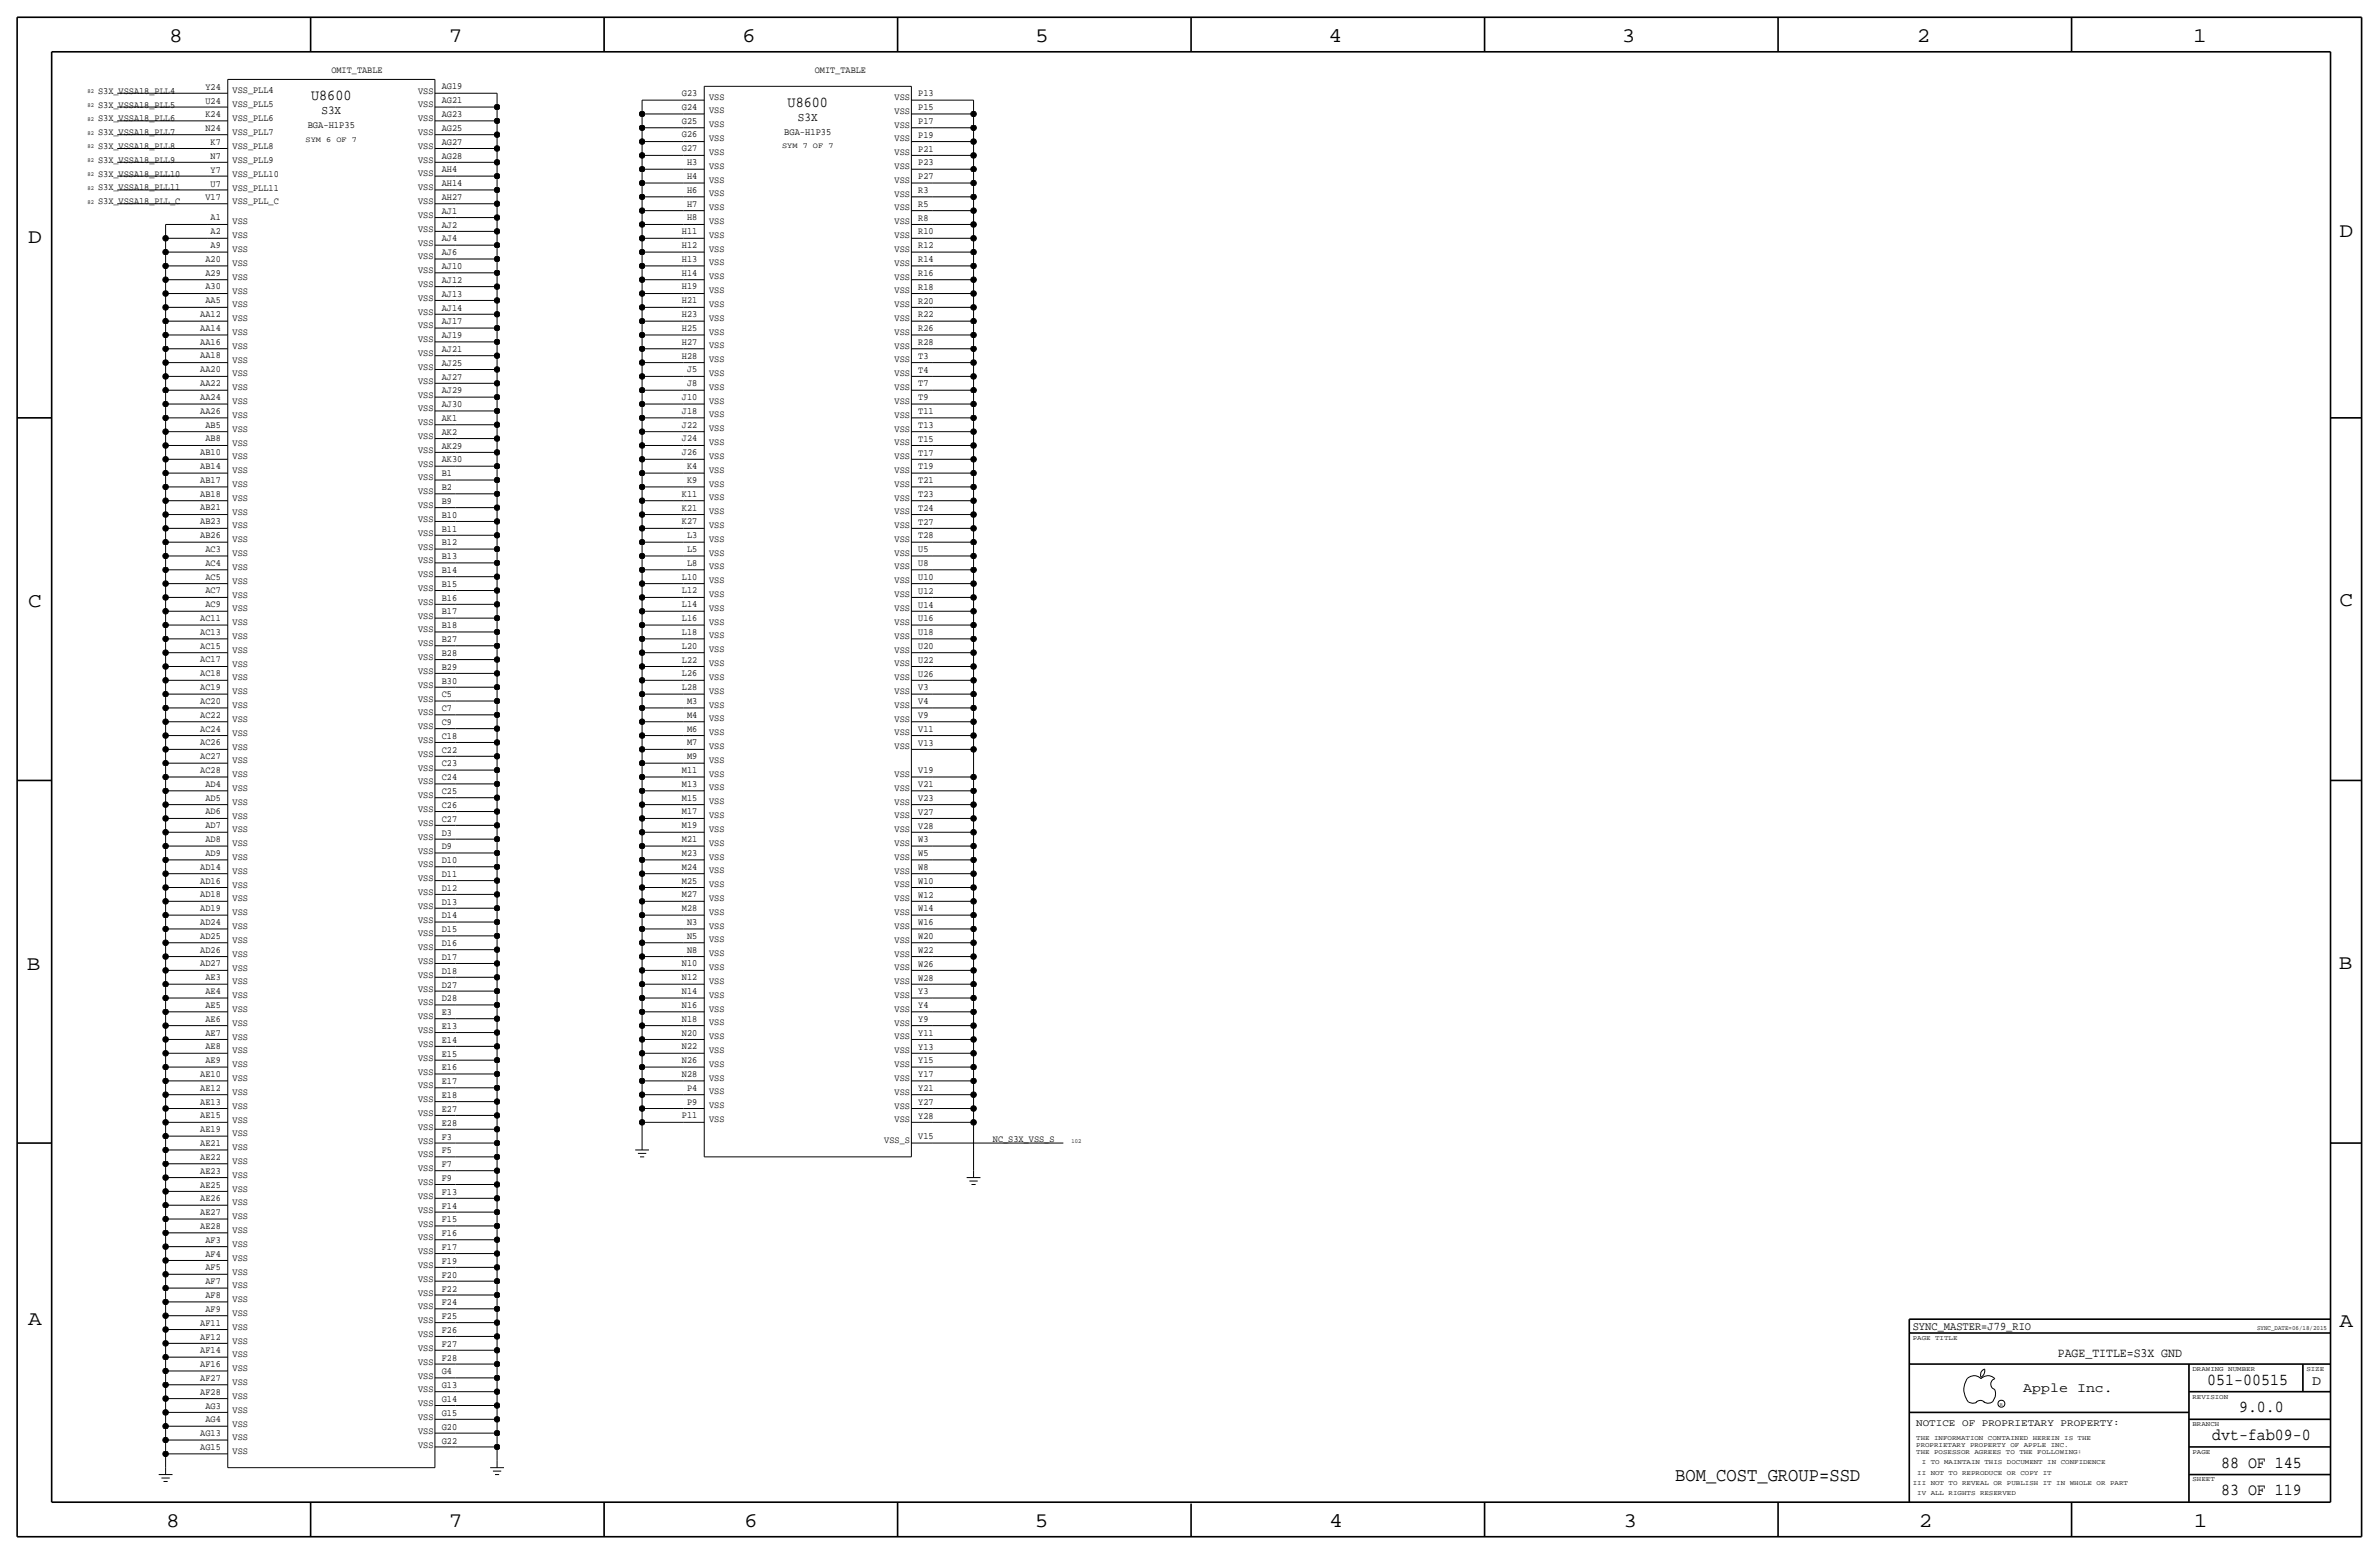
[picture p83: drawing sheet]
<svg xmlns="http://www.w3.org/2000/svg" width="875mm" height="572mm" viewBox="0 0 875 572" stroke-linecap="round" stroke-linejoin="round" font-family="sans-serif">
<defs><g id="words">
<g font-size="7.6">
<text x="62.2" y="15.5">8</text>
<text x="165" y="15.5">7</text>
<text x="273" y="15.5">6</text>
<text x="380.7" y="15.5">5</text>
<text x="488.6" y="15.5">4</text>
<text x="596.6" y="15.5">3</text>
<text x="705.1" y="15.5">2</text>
<text x="806.7" y="15.5">1</text>
<text x="10.4" y="89.4">D</text>
<text x="860.5" y="87.1">D</text>
<text x="10.4" y="223.3">C</text>
<text x="860.5" y="222.8">C</text>
<text x="9.8" y="356.6">B</text>
<text x="860.2" y="356.4">B</text>
<text x="10.4" y="487.4">A</text>
<text x="860.5" y="488.2">A</text>
<text x="61.2" y="561.6">8</text>
<text x="165" y="561.6">7</text>
<text x="273.8" y="561.6">6</text>
<text x="380.7" y="561.6">5</text>
<text x="488.9" y="561.6">4</text>
<text x="597.1" y="561.6">3</text>
<text x="705.8" y="561.6">2</text>
<text x="806.9" y="561.6">1</text>
</g>
<text font-size="7.1" x="616.2" y="544.8">BOM_COST_GROUP=SSD</text>
<g font-size="6.2">
<text x="811.9" y="509.3">051-00515</text>
<text x="823.6" y="519.4">9.0.0</text>
<text x="813.7" y="529.6">dvt-fab09-0</text>
<text x="817" y="539.8">88 OF 145</text>
<text x="817" y="549.9">83 OF 119</text>
</g>
<g font-size="5.6">
<text x="114.4" y="36.8">U8600</text>
<text x="289.7" y="39.4">U8600</text>
</g>
<g font-size="5">
<text x="850.5" y="509.3">D</text>
<text x="744.2" y="511.8">Apple Inc.</text>
</g>
<text font-size="4.7" x="756.9" y="499.1">PAGE_TITLE=S3X GND</text>
<g font-size="4.5">
<text x="118.2" y="41.9">S3X</text>
<text x="293.5" y="44.5">S3X</text>
</g>
<text font-size="4.3" x="703.5" y="488.9">SYNC_MASTER=J79_RIO</text>
<text font-size="3.7" x="704.8" y="524.5">NOTICE OF PROPRIETARY PROPERTY:</text>
<g font-size="3.6">
<text x="113.2" y="47">BGA-H1P35</text>
<text x="288.4" y="49.5">BGA-H1P35</text>
</g>
<g font-size="3.5">
<text x="121.9" y="26.7">OMIT_TABLE</text>
<text x="299.7" y="26.7">OMIT_TABLE</text>
<text x="36.1" y="34.5">S3X_VSSA18_PLL4</text>
<text x="75.6" y="33">Y24</text>
<text x="85.5" y="34.3">VSS_PLL4</text>
<text x="153.8" y="34.4">VSS</text>
<text x="162.5" y="32.9">AG19</text>
<text x="250.8" y="35.3">G23</text>
<text x="337.8" y="35.4">P13</text>
<text x="36.1" y="39.6">S3X_VSSA18_PLL5</text>
<text x="75.6" y="38.1">U24</text>
<text x="85.5" y="39.4">VSS_PLL5</text>
<text x="153.8" y="39.5">VSS</text>
<text x="162.5" y="38">AG21</text>
<text x="250.8" y="40.4">G24</text>
<text x="260.8" y="36.7">VSS</text>
<text x="260.8" y="41.7">VSS</text>
<text x="329" y="41.8">VSS</text>
<text x="329" y="36.7">VSS</text>
<text x="337.8" y="40.5">P15</text>
<text x="36.1" y="44.7">S3X_VSSA18_PLL6</text>
<text x="75.6" y="43.2">K24</text>
<text x="85.5" y="44.4">VSS_PLL6</text>
<text x="153.8" y="44.6">VSS</text>
<text x="162.5" y="43.1">AG23</text>
<text x="250.8" y="45.5">G25</text>
<text x="260.8" y="46.8">VSS</text>
<text x="329" y="46.9">VSS</text>
<text x="337.8" y="45.6">P17</text>
<text x="36.1" y="49.7">S3X_VSSA18_PLL7</text>
<text x="75.6" y="48.3">N24</text>
<text x="77.4" y="53.4">K7</text>
<text x="85.5" y="49.5">VSS_PLL7</text>
<text x="153.8" y="49.7">VSS</text>
<text x="162.5" y="48.1">AG25</text>
<text x="162.5" y="53.2">AG27</text>
<text x="250.8" y="50.6">G26</text>
<text x="260.8" y="51.9">VSS</text>
<text x="329" y="52">VSS</text>
<text x="337.8" y="50.7">P19</text>
<text x="36.1" y="59.9">S3X_VSSA18_PLL9</text>
<text x="36.1" y="54.8">S3X_VSSA18_PLL8</text>
<text x="77.4" y="58.4">N7</text>
<text x="85.5" y="54.9">VSS_PLL8</text>
<text x="85.5" y="59.9">VSS_PLL9</text>
<text x="153.8" y="54.7">VSS</text>
<text x="153.8" y="59.8">VSS</text>
<text x="162.5" y="58.3">AG28</text>
<text x="250.8" y="55.6">G27</text>
<text x="260.8" y="57">VSS</text>
<text x="329" y="57.1">VSS</text>
<text x="337.8" y="55.7">P21</text>
<text x="36.1" y="65">S3X_VSSA18_PLL10</text>
<text x="77.4" y="63.5">Y7</text>
<text x="85.5" y="65">VSS_PLL10</text>
<text x="153.8" y="64.9">VSS</text>
<text x="162.5" y="63.4">AH4</text>
<text x="252.7" y="60.7">H3</text>
<text x="252.7" y="65.8">H4</text>
<text x="260.8" y="62.1">VSS</text>
<text x="329" y="62.1">VSS</text>
<text x="337.8" y="60.8">P23</text>
<text x="337.8" y="65.9">P27</text>
<text x="36.1" y="70.1">S3X_VSSA18_PLL11</text>
<text x="77.4" y="68.6">U7</text>
<text x="85.5" y="70.1">VSS_PLL11</text>
<text x="153.8" y="70">VSS</text>
<text x="162.5" y="68.5">AH14</text>
<text x="252.7" y="70.9">H6</text>
<text x="260.8" y="67.1">VSS</text>
<text x="329" y="67.2">VSS</text>
<text x="337.8" y="71">R3</text>
<text x="36.1" y="75.1">S3X_VSSA18_PLL_C</text>
<text x="75.6" y="73.7">V17</text>
<text x="85.5" y="75.2">VSS_PLL_C</text>
<text x="153.8" y="75.1">VSS</text>
<text x="162.5" y="73.5">AH27</text>
<text x="252.7" y="76">H7</text>
<text x="260.8" y="77.3">VSS</text>
<text x="260.8" y="72.2">VSS</text>
<text x="329" y="77.4">VSS</text>
<text x="329" y="72.3">VSS</text>
<text x="337.8" y="76.1">R5</text>
<text x="77.4" y="81">A1</text>
<text x="85.5" y="82.5">VSS</text>
<text x="153.8" y="80.1">VSS</text>
<text x="162.5" y="78.6">AJ1</text>
<text x="162.5" y="83.7">AJ2</text>
<text x="252.7" y="81">H8</text>
<text x="260.8" y="82.4">VSS</text>
<text x="329" y="82.5">VSS</text>
<text x="337.8" y="81.1">R8</text>
<text x="77.4" y="86.1">A2</text>
<text x="85.5" y="87.6">VSS</text>
<text x="153.8" y="85.2">VSS</text>
<text x="162.5" y="88.8">AJ4</text>
<text x="250.8" y="86.1">H11</text>
<text x="260.8" y="87.5">VSS</text>
<text x="329" y="87.6">VSS</text>
<text x="337.8" y="86.2">R10</text>
<text x="77.4" y="91.2">A9</text>
<text x="85.5" y="92.7">VSS</text>
<text x="153.8" y="90.3">VSS</text>
<text x="153.8" y="95.4">VSS</text>
<text x="162.5" y="93.9">AJ6</text>
<text x="250.8" y="91.2">H12</text>
<text x="260.8" y="92.5">VSS</text>
<text x="329" y="92.6">VSS</text>
<text x="337.8" y="91.3">R12</text>
<text x="75.6" y="96.3">A20</text>
<text x="75.6" y="101.4">A29</text>
<text x="85.5" y="97.8">VSS</text>
<text x="153.8" y="100.5">VSS</text>
<text x="162.5" y="98.9">AJ10</text>
<text x="250.8" y="96.3">H13</text>
<text x="250.8" y="101.4">H14</text>
<text x="260.8" y="97.6">VSS</text>
<text x="329" y="97.7">VSS</text>
<text x="337.8" y="96.4">R14</text>
<text x="337.8" y="101.5">R16</text>
<text x="75.6" y="106.4">A30</text>
<text x="85.5" y="102.9">VSS</text>
<text x="85.5" y="108">VSS</text>
<text x="153.8" y="105.5">VSS</text>
<text x="162.5" y="104">AJ12</text>
<text x="250.8" y="106.4">H19</text>
<text x="260.8" y="107.8">VSS</text>
<text x="260.8" y="102.7">VSS</text>
<text x="329" y="107.9">VSS</text>
<text x="329" y="102.8">VSS</text>
<text x="337.8" y="106.5">R18</text>
<text x="75.6" y="111.5">AA5</text>
<text x="85.5" y="113">VSS</text>
<text x="153.8" y="110.6">VSS</text>
<text x="162.5" y="109.1">AJ13</text>
<text x="250.8" y="111.5">H21</text>
<text x="260.8" y="112.9">VSS</text>
<text x="329" y="113">VSS</text>
<text x="337.8" y="111.6">R20</text>
<text x="73.7" y="116.6">AA12</text>
<text x="85.5" y="118.1">VSS</text>
<text x="153.8" y="115.7">VSS</text>
<text x="162.5" y="114.2">AJ14</text>
<text x="162.5" y="119.3">AJ17</text>
<text x="250.8" y="116.6">H23</text>
<text x="260.8" y="117.9">VSS</text>
<text x="329" y="118">VSS</text>
<text x="337.8" y="116.7">R22</text>
<text x="73.7" y="121.7">AA14</text>
<text x="85.5" y="123.2">VSS</text>
<text x="153.8" y="120.8">VSS</text>
<text x="153.8" y="125.9">VSS</text>
<text x="162.5" y="124.4">AJ19</text>
<text x="250.8" y="121.7">H25</text>
<text x="260.8" y="123">VSS</text>
<text x="329" y="123.1">VSS</text>
<text x="337.8" y="121.8">R26</text>
<text x="73.7" y="126.8">AA16</text>
<text x="73.7" y="131.8">AA18</text>
<text x="85.5" y="128.3">VSS</text>
<text x="153.8" y="131">VSS</text>
<text x="162.5" y="129.4">AJ21</text>
<text x="250.8" y="126.8">H27</text>
<text x="250.8" y="131.9">H28</text>
<text x="260.8" y="128.1">VSS</text>
<text x="329" y="128.2">VSS</text>
<text x="337.8" y="126.9">R28</text>
<text x="337.8" y="132">T3</text>
<text x="73.7" y="136.9">AA20</text>
<text x="85.5" y="133.4">VSS</text>
<text x="153.8" y="136">VSS</text>
<text x="162.5" y="134.5">AJ25</text>
<text x="252.7" y="136.9">J5</text>
<text x="260.8" y="133.2">VSS</text>
<text x="329" y="133.3">VSS</text>
<text x="337.8" y="137">T4</text>
<text x="73.7" y="142">AA22</text>
<text x="85.5" y="138.4">VSS</text>
<text x="85.5" y="143.5">VSS</text>
<text x="153.8" y="141.1">VSS</text>
<text x="162.5" y="139.6">AJ27</text>
<text x="252.7" y="142">J8</text>
<text x="260.8" y="143.4">VSS</text>
<text x="260.8" y="138.3">VSS</text>
<text x="329" y="143.4">VSS</text>
<text x="329" y="138.4">VSS</text>
<text x="337.8" y="142.1">T7</text>
<text x="73.7" y="147.1">AA24</text>
<text x="85.5" y="148.6">VSS</text>
<text x="153.8" y="146.2">VSS</text>
<text x="162.5" y="144.7">AJ29</text>
<text x="162.5" y="149.8">AJ30</text>
<text x="250.8" y="147.1">J10</text>
<text x="260.8" y="148.4">VSS</text>
<text x="329" y="148.5">VSS</text>
<text x="337.8" y="147.2">T9</text>
<text x="73.7" y="152.2">AA26</text>
<text x="85.5" y="153.7">VSS</text>
<text x="153.8" y="151.3">VSS</text>
<text x="162.5" y="154.8">AK1</text>
<text x="250.8" y="152.2">J18</text>
<text x="260.8" y="153.5">VSS</text>
<text x="329" y="153.6">VSS</text>
<text x="337.8" y="152.3">T11</text>
<text x="75.6" y="157.2">AB5</text>
<text x="85.5" y="158.8">VSS</text>
<text x="153.8" y="156.4">VSS</text>
<text x="153.8" y="161.4">VSS</text>
<text x="162.5" y="159.9">AK2</text>
<text x="250.8" y="157.3">J22</text>
<text x="260.8" y="158.6">VSS</text>
<text x="329" y="158.7">VSS</text>
<text x="337.8" y="157.4">T13</text>
<text x="73.7" y="167.4">AB10</text>
<text x="75.6" y="162.3">AB8</text>
<text x="85.5" y="163.8">VSS</text>
<text x="153.8" y="166.5">VSS</text>
<text x="162.5" y="165">AK29</text>
<text x="250.8" y="162.3">J24</text>
<text x="250.8" y="167.4">J26</text>
<text x="260.8" y="163.7">VSS</text>
<text x="329" y="163.8">VSS</text>
<text x="337.8" y="162.4">T15</text>
<text x="337.8" y="167.5">T17</text>
<text x="73.7" y="172.5">AB14</text>
<text x="85.5" y="168.9">VSS</text>
<text x="153.8" y="171.6">VSS</text>
<text x="162.5" y="170.1">AK30</text>
<text x="252.7" y="172.5">K4</text>
<text x="260.8" y="173.8">VSS</text>
<text x="260.8" y="168.8">VSS</text>
<text x="329" y="173.9">VSS</text>
<text x="329" y="168.9">VSS</text>
<text x="337.8" y="172.6">T19</text>
<text x="73.7" y="177.6">AB17</text>
<text x="85.5" y="174">VSS</text>
<text x="85.5" y="179.1">VSS</text>
<text x="153.8" y="176.7">VSS</text>
<text x="162.5" y="175.2">B1</text>
<text x="252.7" y="177.6">K9</text>
<text x="260.8" y="178.9">VSS</text>
<text x="329" y="179">VSS</text>
<text x="337.8" y="177.7">T21</text>
<text x="73.7" y="182.7">AB18</text>
<text x="85.5" y="184.2">VSS</text>
<text x="153.8" y="181.8">VSS</text>
<text x="162.5" y="180.3">B2</text>
<text x="162.5" y="185.3">B9</text>
<text x="250.8" y="182.7">K11</text>
<text x="260.8" y="184">VSS</text>
<text x="329" y="184.1">VSS</text>
<text x="337.8" y="182.8">T23</text>
<text x="73.7" y="187.7">AB21</text>
<text x="85.5" y="189.3">VSS</text>
<text x="153.8" y="186.9">VSS</text>
<text x="153.8" y="191.9">VSS</text>
<text x="162.5" y="190.4">B10</text>
<text x="250.8" y="187.7">K21</text>
<text x="260.8" y="189.1">VSS</text>
<text x="329" y="189.2">VSS</text>
<text x="337.8" y="187.8">T24</text>
<text x="73.7" y="192.8">AB23</text>
<text x="73.7" y="197.9">AB26</text>
<text x="85.5" y="194.3">VSS</text>
<text x="153.8" y="197">VSS</text>
<text x="162.5" y="195.5">B11</text>
<text x="250.8" y="192.8">K27</text>
<text x="252.7" y="197.9">L3</text>
<text x="260.8" y="194.2">VSS</text>
<text x="329" y="194.3">VSS</text>
<text x="337.8" y="192.9">T27</text>
<text x="75.6" y="203">AC3</text>
<text x="85.5" y="199.4">VSS</text>
<text x="153.8" y="202.1">VSS</text>
<text x="162.5" y="200.6">B12</text>
<text x="252.7" y="203">L5</text>
<text x="260.8" y="199.2">VSS</text>
<text x="329" y="199.3">VSS</text>
<text x="337.8" y="198">T28</text>
<text x="337.8" y="203.1">U5</text>
<text x="75.6" y="208.1">AC4</text>
<text x="85.5" y="204.5">VSS</text>
<text x="85.5" y="209.6">VSS</text>
<text x="153.8" y="207.2">VSS</text>
<text x="162.5" y="205.7">B13</text>
<text x="252.7" y="208.1">L8</text>
<text x="260.8" y="209.4">VSS</text>
<text x="260.8" y="204.3">VSS</text>
<text x="329" y="204.4">VSS</text>
<text x="329" y="209.4">VSS</text>
<text x="337.8" y="208.2">U8</text>
<text x="75.6" y="213.1">AC5</text>
<text x="85.5" y="214.7">VSS</text>
<text x="153.8" y="212.3">VSS</text>
<text x="162.5" y="210.7">B14</text>
<text x="162.5" y="215.8">B15</text>
<text x="250.8" y="213.2">L10</text>
<text x="260.8" y="214.5">VSS</text>
<text x="329" y="214.6">VSS</text>
<text x="337.8" y="213.3">U10</text>
<text x="75.6" y="218.2">AC7</text>
<text x="85.5" y="219.7">VSS</text>
<text x="153.8" y="217.3">VSS</text>
<text x="162.5" y="220.9">B16</text>
<text x="250.8" y="218.2">L12</text>
<text x="260.8" y="219.5">VSS</text>
<text x="329" y="219.7">VSS</text>
<text x="337.8" y="218.3">U12</text>
<text x="75.6" y="223.3">AC9</text>
<text x="85.5" y="224.8">VSS</text>
<text x="153.8" y="222.4">VSS</text>
<text x="153.8" y="227.5">VSS</text>
<text x="162.5" y="226">B17</text>
<text x="250.8" y="223.3">L14</text>
<text x="260.8" y="224.6">VSS</text>
<text x="329" y="224.7">VSS</text>
<text x="337.8" y="223.4">U14</text>
<text x="73.7" y="228.4">AC11</text>
<text x="73.7" y="233.5">AC13</text>
<text x="85.5" y="229.9">VSS</text>
<text x="153.8" y="232.6">VSS</text>
<text x="162.5" y="231.1">B18</text>
<text x="250.8" y="228.4">L16</text>
<text x="250.8" y="233.5">L18</text>
<text x="260.8" y="229.7">VSS</text>
<text x="329" y="229.8">VSS</text>
<text x="337.8" y="228.5">U16</text>
<text x="337.8" y="233.6">U18</text>
<text x="73.7" y="238.5">AC15</text>
<text x="85.5" y="235">VSS</text>
<text x="153.8" y="237.7">VSS</text>
<text x="162.5" y="236.1">B27</text>
<text x="250.8" y="238.6">L20</text>
<text x="260.8" y="239.9">VSS</text>
<text x="260.8" y="234.8">VSS</text>
<text x="329" y="240">VSS</text>
<text x="329" y="234.9">VSS</text>
<text x="337.8" y="238.7">U20</text>
<text x="73.7" y="243.6">AC17</text>
<text x="85.5" y="240.1">VSS</text>
<text x="85.5" y="245.1">VSS</text>
<text x="153.8" y="242.7">VSS</text>
<text x="162.5" y="241.2">B28</text>
<text x="250.8" y="243.6">L22</text>
<text x="260.8" y="245">VSS</text>
<text x="329" y="245.1">VSS</text>
<text x="337.8" y="243.7">U22</text>
<text x="73.7" y="248.7">AC18</text>
<text x="85.5" y="250.2">VSS</text>
<text x="153.8" y="247.8">VSS</text>
<text x="162.5" y="246.3">B29</text>
<text x="162.5" y="251.4">B30</text>
<text x="250.8" y="248.7">L26</text>
<text x="260.8" y="250.1">VSS</text>
<text x="329" y="250.2">VSS</text>
<text x="337.8" y="248.8">U26</text>
<text x="73.7" y="253.8">AC19</text>
<text x="85.5" y="255.3">VSS</text>
<text x="153.8" y="252.9">VSS</text>
<text x="153.8" y="258">VSS</text>
<text x="162.5" y="256.5">C5</text>
<text x="250.8" y="253.8">L28</text>
<text x="260.8" y="255.1">VSS</text>
<text x="329" y="255.2">VSS</text>
<text x="337.8" y="253.9">V3</text>
<text x="73.7" y="258.9">AC20</text>
<text x="73.7" y="264">AC22</text>
<text x="85.5" y="260.4">VSS</text>
<text x="153.8" y="263.1">VSS</text>
<text x="162.5" y="261.6">C7</text>
<text x="252.7" y="258.9">M3</text>
<text x="252.7" y="264">M4</text>
<text x="260.8" y="260.2">VSS</text>
<text x="329" y="260.3">VSS</text>
<text x="337.8" y="259">V4</text>
<text x="73.7" y="269">AC24</text>
<text x="85.5" y="265.5">VSS</text>
<text x="153.8" y="268.2">VSS</text>
<text x="162.5" y="266.6">C9</text>
<text x="252.7" y="269">M6</text>
<text x="260.8" y="265.3">VSS</text>
<text x="329" y="265.4">VSS</text>
<text x="337.8" y="264.1">V9</text>
<text x="337.8" y="269.2">V11</text>
<text x="73.7" y="274.1">AC26</text>
<text x="85.5" y="270.6">VSS</text>
<text x="85.5" y="275.6">VSS</text>
<text x="153.8" y="273.2">VSS</text>
<text x="162.5" y="271.7">C18</text>
<text x="252.7" y="274.1">M7</text>
<text x="260.8" y="275.5">VSS</text>
<text x="260.8" y="270.4">VSS</text>
<text x="329" y="275.6">VSS</text>
<text x="329" y="270.5">VSS</text>
<text x="337.8" y="274.2">V13</text>
<text x="73.7" y="279.2">AC27</text>
<text x="85.5" y="280.7">VSS</text>
<text x="153.8" y="278.3">VSS</text>
<text x="162.5" y="276.8">C22</text>
<text x="162.5" y="281.9">C23</text>
<text x="252.7" y="279.2">M9</text>
<text x="260.8" y="280.5">VSS</text>
<text x="73.7" y="284.3">AC28</text>
<text x="85.5" y="285.8">VSS</text>
<text x="153.8" y="283.4">VSS</text>
<text x="162.5" y="287">C24</text>
<text x="250.8" y="284.3">M11</text>
<text x="260.8" y="285.6">VSS</text>
<text x="329" y="285.7">VSS</text>
<text x="337.8" y="284.4">V19</text>
<text x="75.6" y="289.4">AD4</text>
<text x="85.5" y="290.9">VSS</text>
<text x="153.8" y="288.5">VSS</text>
<text x="153.8" y="293.6">VSS</text>
<text x="162.5" y="292">C25</text>
<text x="250.8" y="289.4">M13</text>
<text x="260.8" y="290.7">VSS</text>
<text x="329" y="290.8">VSS</text>
<text x="337.8" y="289.5">V21</text>
<text x="75.6" y="294.4">AD5</text>
<text x="75.6" y="299.5">AD6</text>
<text x="85.5" y="296">VSS</text>
<text x="153.8" y="298.6">VSS</text>
<text x="162.5" y="297.1">C26</text>
<text x="250.8" y="294.5">M15</text>
<text x="250.8" y="299.5">M17</text>
<text x="260.8" y="295.8">VSS</text>
<text x="329" y="295.9">VSS</text>
<text x="337.8" y="294.6">V23</text>
<text x="337.8" y="299.6">V27</text>
<text x="75.6" y="304.6">AD7</text>
<text x="85.5" y="301">VSS</text>
<text x="153.8" y="303.7">VSS</text>
<text x="162.5" y="302.2">C27</text>
<text x="250.8" y="304.6">M19</text>
<text x="260.8" y="306">VSS</text>
<text x="260.8" y="300.9">VSS</text>
<text x="329" y="301">VSS</text>
<text x="337.8" y="304.7">V28</text>
<text x="75.6" y="309.7">AD8</text>
<text x="85.5" y="306.1">VSS</text>
<text x="85.5" y="311.2">VSS</text>
<text x="153.8" y="308.8">VSS</text>
<text x="162.5" y="307.3">D3</text>
<text x="250.8" y="309.7">M21</text>
<text x="260.8" y="311">VSS</text>
<text x="329" y="311.1">VSS</text>
<text x="329" y="306">VSS</text>
<text x="337.8" y="309.8">W3</text>
<text x="75.6" y="314.8">AD9</text>
<text x="85.5" y="316.3">VSS</text>
<text x="153.8" y="313.9">VSS</text>
<text x="162.5" y="312.4">D9</text>
<text x="162.5" y="317.4">D10</text>
<text x="250.8" y="314.8">M23</text>
<text x="260.8" y="316.1">VSS</text>
<text x="329" y="316.2">VSS</text>
<text x="337.8" y="314.9">W5</text>
<text x="73.7" y="319.9">AD14</text>
<text x="85.5" y="321.4">VSS</text>
<text x="153.8" y="319">VSS</text>
<text x="162.5" y="322.5">D11</text>
<text x="250.8" y="319.9">M24</text>
<text x="260.8" y="321.2">VSS</text>
<text x="329" y="321.3">VSS</text>
<text x="337.8" y="320">W8</text>
<text x="73.7" y="324.9">AD16</text>
<text x="85.5" y="326.5">VSS</text>
<text x="153.8" y="324">VSS</text>
<text x="153.8" y="329.1">VSS</text>
<text x="162.5" y="327.6">D12</text>
<text x="250.8" y="324.9">M25</text>
<text x="260.8" y="326.3">VSS</text>
<text x="329" y="326.4">VSS</text>
<text x="337.8" y="325">W10</text>
<text x="73.7" y="330">AD18</text>
<text x="73.7" y="335.1">AD19</text>
<text x="85.5" y="331.5">VSS</text>
<text x="153.8" y="334.2">VSS</text>
<text x="162.5" y="332.7">D13</text>
<text x="250.8" y="330">M27</text>
<text x="250.8" y="335.1">M28</text>
<text x="260.8" y="331.4">VSS</text>
<text x="329" y="331.5">VSS</text>
<text x="337.8" y="330.1">W12</text>
<text x="337.8" y="335.2">W14</text>
<text x="73.7" y="340.2">AD24</text>
<text x="85.5" y="336.6">VSS</text>
<text x="85.5" y="341.7">VSS</text>
<text x="153.8" y="339.3">VSS</text>
<text x="162.5" y="337.8">D14</text>
<text x="252.7" y="340.2">N3</text>
<text x="260.8" y="341.5">VSS</text>
<text x="260.8" y="336.4">VSS</text>
<text x="329" y="341.6">VSS</text>
<text x="329" y="336.5">VSS</text>
<text x="337.8" y="340.3">W16</text>
<text x="73.7" y="345.3">AD25</text>
<text x="85.5" y="346.8">VSS</text>
<text x="153.8" y="344.4">VSS</text>
<text x="162.5" y="342.9">D15</text>
<text x="162.5" y="347.9">D16</text>
<text x="252.7" y="345.3">N5</text>
<text x="260.8" y="346.6">VSS</text>
<text x="329" y="346.7">VSS</text>
<text x="337.8" y="345.4">W20</text>
<text x="73.7" y="350.3">AD26</text>
<text x="85.5" y="351.9">VSS</text>
<text x="153.8" y="349.5">VSS</text>
<text x="162.5" y="353">D17</text>
<text x="252.7" y="350.4">N8</text>
<text x="260.8" y="351.7">VSS</text>
<text x="329" y="351.8">VSS</text>
<text x="337.8" y="350.5">W22</text>
<text x="73.7" y="355.4">AD27</text>
<text x="85.5" y="356.9">VSS</text>
<text x="153.8" y="354.5">VSS</text>
<text x="153.8" y="359.6">VSS</text>
<text x="162.5" y="358.1">D18</text>
<text x="250.8" y="355.4">N10</text>
<text x="260.8" y="356.8">VSS</text>
<text x="329" y="356.9">VSS</text>
<text x="337.8" y="355.5">W26</text>
<text x="75.6" y="360.5">AE3</text>
<text x="75.6" y="365.6">AE4</text>
<text x="85.5" y="362">VSS</text>
<text x="153.8" y="364.7">VSS</text>
<text x="162.5" y="363.2">D27</text>
<text x="250.8" y="360.5">N12</text>
<text x="250.8" y="365.6">N14</text>
<text x="260.8" y="361.8">VSS</text>
<text x="329" y="361.9">VSS</text>
<text x="337.8" y="360.6">W28</text>
<text x="337.8" y="365.7">Y3</text>
<text x="75.6" y="370.7">AE5</text>
<text x="85.5" y="367.1">VSS</text>
<text x="153.8" y="369.8">VSS</text>
<text x="162.5" y="368.3">D28</text>
<text x="250.8" y="370.7">N16</text>
<text x="260.8" y="366.9">VSS</text>
<text x="329" y="367">VSS</text>
<text x="337.8" y="370.8">Y4</text>
<text x="75.6" y="375.7">AE6</text>
<text x="85.5" y="372.2">VSS</text>
<text x="85.5" y="377.3">VSS</text>
<text x="153.8" y="374.9">VSS</text>
<text x="162.5" y="373.3">E3</text>
<text x="250.8" y="375.8">N18</text>
<text x="260.8" y="377.1">VSS</text>
<text x="260.8" y="372">VSS</text>
<text x="329" y="377.2">VSS</text>
<text x="329" y="372.1">VSS</text>
<text x="337.8" y="375.9">Y9</text>
<text x="75.6" y="380.8">AE7</text>
<text x="85.5" y="382.3">VSS</text>
<text x="153.8" y="379.9">VSS</text>
<text x="162.5" y="378.4">E13</text>
<text x="162.5" y="383.5">E14</text>
<text x="250.8" y="380.8">N20</text>
<text x="260.8" y="382.2">VSS</text>
<text x="329" y="382.3">VSS</text>
<text x="337.8" y="380.9">Y11</text>
<text x="75.6" y="385.9">AE8</text>
<text x="85.5" y="387.4">VSS</text>
<text x="153.8" y="385">VSS</text>
<text x="162.5" y="388.6">E15</text>
<text x="250.8" y="385.9">N22</text>
<text x="260.8" y="387.4">VSS</text>
<text x="329" y="387.3">VSS</text>
<text x="337.8" y="386">Y13</text>
<text x="75.6" y="391">AE9</text>
<text x="85.5" y="392.5">VSS</text>
<text x="153.8" y="390.1">VSS</text>
<text x="153.8" y="395.2">VSS</text>
<text x="162.5" y="393.7">E16</text>
<text x="250.8" y="391">N26</text>
<text x="260.8" y="392.3">VSS</text>
<text x="329" y="392.4">VSS</text>
<text x="337.8" y="391.1">Y15</text>
<text x="73.7" y="396.1">AE10</text>
<text x="73.7" y="401.2">AE12</text>
<text x="85.5" y="397.6">VSS</text>
<text x="153.8" y="400.3">VSS</text>
<text x="162.5" y="398.7">E17</text>
<text x="250.8" y="396.1">N28</text>
<text x="252.7" y="401.2">P4</text>
<text x="260.8" y="397.4">VSS</text>
<text x="329" y="397.5">VSS</text>
<text x="337.8" y="396.2">Y17</text>
<text x="337.8" y="401.3">Y21</text>
<text x="73.7" y="406.2">AE13</text>
<text x="85.5" y="402.7">VSS</text>
<text x="85.5" y="407.8">VSS</text>
<text x="153.8" y="405.4">VSS</text>
<text x="162.5" y="403.8">E18</text>
<text x="252.7" y="406.2">P9</text>
<text x="260.8" y="407.6">VSS</text>
<text x="260.8" y="402.5">VSS</text>
<text x="329" y="407.7">VSS</text>
<text x="329" y="402.6">VSS</text>
<text x="337.8" y="406.3">Y27</text>
<text x="73.7" y="411.3">AE15</text>
<text x="85.5" y="412.8">VSS</text>
<text x="153.8" y="410.4">VSS</text>
<text x="162.5" y="408.9">E27</text>
<text x="162.5" y="414">E28</text>
<text x="250.8" y="411.3">P11</text>
<text x="260.8" y="412.7">VSS</text>
<text x="329" y="412.8">VSS</text>
<text x="337.8" y="411.4">Y28</text>
<text x="73.7" y="416.4">AE19</text>
<text x="85.5" y="417.9">VSS</text>
<text x="153.8" y="415.5">VSS</text>
<text x="162.5" y="419.1">F3</text>
<text x="337.8" y="419">V15</text>
<text x="365.2" y="419.9">NC_S3X_VSS_S</text>
<text x="73.7" y="421.5">AE21</text>
<text x="85.5" y="423">VSS</text>
<text x="153.8" y="420.6">VSS</text>
<text x="153.8" y="425.7">VSS</text>
<text x="162.5" y="424.2">F5</text>
<text x="325.3" y="420.4">VSS_S</text>
<text x="73.7" y="426.6">AE22</text>
<text x="73.7" y="431.6">AE23</text>
<text x="85.5" y="428.1">VSS</text>
<text x="153.8" y="430.8">VSS</text>
<text x="162.5" y="429.2">F7</text>
<text x="73.7" y="436.7">AE25</text>
<text x="85.5" y="433.2">VSS</text>
<text x="153.8" y="435.8">VSS</text>
<text x="162.5" y="434.3">F9</text>
<text x="73.7" y="441.8">AE26</text>
<text x="85.5" y="438.2">VSS</text>
<text x="85.5" y="443.3">VSS</text>
<text x="153.8" y="440.9">VSS</text>
<text x="162.5" y="439.4">F13</text>
<text x="73.7" y="446.9">AE27</text>
<text x="85.5" y="448.4">VSS</text>
<text x="153.8" y="446">VSS</text>
<text x="162.5" y="444.5">F14</text>
<text x="162.5" y="449.6">F15</text>
<text x="73.7" y="452">AE28</text>
<text x="85.5" y="453.5">VSS</text>
<text x="153.8" y="451.1">VSS</text>
<text x="162.5" y="454.6">F16</text>
<text x="75.6" y="457">AF3</text>
<text x="85.5" y="458.6">VSS</text>
<text x="153.8" y="456.2">VSS</text>
<text x="153.8" y="461.2">VSS</text>
<text x="162.5" y="459.7">F17</text>
<text x="75.6" y="462.1">AF4</text>
<text x="75.6" y="467.2">AF5</text>
<text x="85.5" y="463.6">VSS</text>
<text x="153.8" y="466.3">VSS</text>
<text x="162.5" y="464.8">F19</text>
<text x="75.6" y="472.3">AF7</text>
<text x="85.5" y="468.7">VSS</text>
<text x="85.5" y="473.8">VSS</text>
<text x="153.8" y="471.4">VSS</text>
<text x="162.5" y="469.9">F20</text>
<text x="75.6" y="477.4">AF8</text>
<text x="85.5" y="478.9">VSS</text>
<text x="153.8" y="476.5">VSS</text>
<text x="162.5" y="475">F22</text>
<text x="75.6" y="482.5">AF9</text>
<text x="85.5" y="484">VSS</text>
<text x="153.8" y="481.6">VSS</text>
<text x="162.5" y="480.1">F24</text>
<text x="162.5" y="485.1">F25</text>
<text x="73.7" y="487.5">AF11</text>
<text x="85.5" y="489.1">VSS</text>
<text x="153.8" y="486.7">VSS</text>
<text x="153.8" y="491.7">VSS</text>
<text x="162.5" y="490.2">F26</text>
<text x="73.7" y="492.6">AF12</text>
<text x="73.7" y="497.7">AF14</text>
<text x="85.5" y="494.1">VSS</text>
<text x="153.8" y="496.8">VSS</text>
<text x="162.5" y="495.3">F27</text>
<text x="73.7" y="502.8">AF16</text>
<text x="85.5" y="499.2">VSS</text>
<text x="153.8" y="501.9">VSS</text>
<text x="162.5" y="500.4">F28</text>
<text x="73.7" y="507.9">AF27</text>
<text x="85.5" y="504.3">VSS</text>
<text x="85.5" y="509.4">VSS</text>
<text x="153.8" y="507">VSS</text>
<text x="162.5" y="505.5">G4</text>
<text x="73.7" y="512.9">AF28</text>
<text x="85.5" y="514.5">VSS</text>
<text x="153.8" y="512.1">VSS</text>
<text x="162.5" y="510.5">G13</text>
<text x="162.5" y="515.6">G14</text>
<text x="75.6" y="518">AG3</text>
<text x="85.5" y="519.5">VSS</text>
<text x="153.8" y="517.1">VSS</text>
<text x="162.5" y="520.7">G15</text>
<text x="75.6" y="523.1">AG4</text>
<text x="85.5" y="524.6">VSS</text>
<text x="153.8" y="522.2">VSS</text>
<text x="153.8" y="527.3">VSS</text>
<text x="162.5" y="525.8">G20</text>
<text x="73.7" y="528.2">AG13</text>
<text x="73.7" y="533.3">AG15</text>
<text x="85.5" y="529.7">VSS</text>
<text x="153.8" y="532.4">VSS</text>
<text x="162.5" y="530.9">G22</text>
<text x="85.5" y="534.8">VSS</text>
</g>
<g font-size="2.9">
<text x="112.4" y="52.1">SYM 6 OF 7</text>
<text x="287.7" y="54.6">SYM 7 OF 7</text>
</g>
<g font-size="2.5">
<text x="703.5" y="492.8">PAGE TITLE</text>
<text x="806.4" y="504.2">DRAWING NUMBER</text>
<text x="848.3" y="504.2">SIZE</text>
<text x="806.4" y="514.4">REVISION</text>
<text x="806.4" y="524.5">BRANCH</text>
<text x="704.8" y="532.1">PROPRIETARY PROPERTY OF APPLE INC.</text>
<text x="704.8" y="529.6">THE INFORMATION CONTAINED HEREIN IS THE</text>
<text x="704.8" y="534.7">THE POSESSOR AGREES TO THE FOLLOWING:</text>
<text x="706.8" y="538.5">I TO MAINTAIN THIS DOCUMENT IN CONFIDENCE</text>
<text x="806.4" y="534.7">PAGE</text>
<text x="705.2" y="542.3">II NOT TO REPRODUCE OR COPY IT</text>
<text x="806.4" y="544.8">SHEET</text>
<text x="703.5" y="546.1">III NOT TO REVEAL OR PUBLISH IT IN WHOLE OR PART</text>
<text x="705.2" y="549.9">IV ALL RIGHTS RESERVED</text>
</g>
<text font-size="2.4" x="830.2" y="488.9">SYNC_DATE=06/18/2015</text>
<g font-size="2.3">
<text x="32.2" y="34.3">82</text>
<text x="32.2" y="39.4">82</text>
<text x="32.2" y="44.5">82</text>
<text x="32.2" y="49.5">82</text>
<text x="32.2" y="59.7">82</text>
<text x="32.2" y="54.6">82</text>
<text x="32.2" y="64.8">82</text>
<text x="32.2" y="69.9">82</text>
<text x="32.2" y="74.9">82</text>
<text x="394.2" y="420.4">102</text>
</g>
<text font-size="1.8" x="735.5" y="516.9">R</text>
</g></defs>
<g fill="none" stroke="#000" stroke-width=".37">
<path d="M43.1 39.4h33zM43.1 34.3h33zM76.1 34.3h7.7zM76.1 39.4h7.7zM83.8 29.2h76.2zM83.8 29.2v510.6zM160 29.2v510.6zM160 34.3h7.6zM160 39.4h7.6zM167.6 39.4h15.2zM167.6 34.3h15.2zM182.8 39.4v5.1z"/>
<path d="M182.8 34.3v5.1zM236.2 36.8v5.1zM236.2 36.8h15.2zM251.4 36.8h7.6zM259 31.8h76.2zM259 31.8v393.6zM335.2 31.8v393.6zM335.2 36.8h7.6zM342.8 36.8h15.3zM358.1 36.8v5.1zM43.1 49.5h33zM43.1 44.5h33z"/>
<path d="M43.1 54.6h33zM43.1 59.7h33zM76.1 59.7h7.7zM76.1 54.6h7.7zM76.1 44.5h7.7zM76.1 49.5h7.7zM160 44.5h7.6zM160 49.5h7.6zM160 54.6h7.6zM160 59.7h7.6zM167.6 54.6h15.2zM167.6 59.7h15.2z"/>
<path d="M167.6 49.5h15.2zM167.6 44.5h15.2zM182.8 59.7v5.1zM182.8 54.6v5.1zM182.8 49.5v5.1zM182.8 44.5v5zM236.2 57.2v5zM236.2 52.1v5.1zM236.2 52.1h15.2zM236.2 47v5.1zM236.2 47h15.2zM236.2 41.9v5.1z"/>
<path d="M236.2 41.9h15.2zM236.2 57.2h15.2zM251.4 57.2h7.6zM251.4 47h7.6zM251.4 41.9h7.6zM251.4 52.1h7.6zM335.2 57.2h7.6zM335.2 52.1h7.6zM335.2 47h7.6zM335.2 41.9h7.6zM342.8 52.1h15.3zM342.8 47h15.3z"/>
<path d="M342.8 41.9h15.3zM342.8 57.2h15.3zM358.1 57.2v5zM358.1 52.1v5.1zM358.1 47v5.1zM358.1 41.9v5.1zM43.1 64.8h33zM43.1 69.9h33zM43.1 74.9h33zM76.1 74.9h7.7zM76.1 69.9h7.7zM76.1 64.8h7.7z"/>
<path d="M160 64.8h7.6zM160 69.9h7.6zM160 74.9h7.6zM167.6 74.9h15.2zM167.6 64.8h15.2zM167.6 69.9h15.2zM182.8 74.9v5.1zM182.8 69.9v5zM182.8 64.8v5.1zM236.2 77.5v5.1zM236.2 72.4v5.1zM236.2 72.4h15.2z"/>
<path d="M236.2 67.3v5.1zM236.2 62.2v5.1zM236.2 62.2h15.2zM236.2 77.5h15.2zM236.2 67.3h15.2zM251.4 77.5h7.6zM251.4 67.3h7.6zM251.4 62.2h7.6zM251.4 72.4h7.6zM335.2 77.5h7.6zM335.2 72.4h7.6zM335.2 67.3h7.6z"/>
<path d="M335.2 62.2h7.6zM342.8 72.4h15.3zM342.8 62.2h15.3zM342.8 77.5h15.3zM342.8 67.3h15.3zM358.1 77.5v5zM358.1 72.4v5.1zM358.1 67.3v5.1zM358.1 62.2v5.1zM60.9 97.8h15.2zM60.9 97.8v5.1zM60.9 92.7v5.1z"/>
<path d="M60.9 92.7h15.2zM60.9 87.6v5.1zM60.9 87.6h15.2zM60.9 82.6v5zM60.9 82.6h15.2zM76.1 97.8h7.7zM76.1 92.7h7.7zM76.1 87.6h7.7zM76.1 82.6h7.7zM160 85.1h7.6zM160 90.2h7.6zM160 95.3h7.6z"/>
<path d="M160 80h7.6zM167.6 95.3h15.2zM167.6 90.2h15.2zM167.6 85.1h15.2zM167.6 80h15.2zM182.8 95.3v5zM182.8 90.2v5.1zM182.8 85.1v5.1zM182.8 80v5.1zM236.2 97.8v5.1zM236.2 97.8h15.2zM236.2 92.7v5.1z"/>
<path d="M236.2 92.7h15.2zM236.2 87.6v5.1zM236.2 87.6h15.2zM236.2 82.6v5zM236.2 82.6h15.2zM251.4 97.8h7.6zM251.4 92.7h7.6zM251.4 87.6h7.6zM251.4 82.6h7.6zM335.2 97.8h7.6zM335.2 92.7h7.6zM335.2 87.6h7.6z"/>
<path d="M335.2 82.6h7.6zM342.8 97.8h15.3zM342.8 92.7h15.3zM342.8 87.6h15.3zM342.8 82.6h15.3zM358.1 97.8v5.1zM358.1 92.7v5.1zM358.1 87.6v5.1zM358.1 82.6v5zM60.9 118.1h15.2zM60.9 108h15.2zM60.9 118.1v5.1z"/>
<path d="M60.9 113v5.1zM60.9 113h15.2zM60.9 108v5zM60.9 102.9v5.1zM60.9 102.9h15.2zM76.1 118.1h7.7zM76.1 113h7.7zM76.1 108h7.7zM76.1 102.9h7.7zM160 100.3h7.6zM160 105.4h7.6zM160 110.5h7.6z"/>
<path d="M160 115.6h7.6zM167.6 110.5h15.2zM167.6 100.3h15.2zM167.6 115.6h15.2zM167.6 105.4h15.2zM182.8 115.6v5.1zM182.8 110.5v5.1zM182.8 105.4v5.1zM182.8 100.3v5.1zM236.2 118.1v5.1zM236.2 118.1h15.2zM236.2 113v5.1z"/>
<path d="M236.2 108v5zM236.2 108h15.2zM236.2 102.9v5.1zM236.2 113h15.2zM236.2 102.9h15.2zM251.4 118.1h7.6zM251.4 113h7.6zM251.4 108h7.6zM251.4 102.9h7.6zM335.2 118.1h7.6zM335.2 113h7.6zM335.2 108h7.6z"/>
<path d="M335.2 102.9h7.6zM342.8 118.1h15.3zM342.8 108h15.3zM342.8 113h15.3zM342.8 102.9h15.3zM358.1 118.1v5.1zM358.1 113v5.1zM358.1 108v5zM358.1 102.9v5.1zM60.9 138.4v5.1zM60.9 138.4h15.2zM60.9 133.4v5z"/>
<path d="M60.9 128.3v5.1zM60.9 133.4h15.2zM60.9 128.3h15.2zM60.9 123.2v5.1zM60.9 123.2h15.2zM76.1 138.4h7.7zM76.1 133.4h7.7zM76.1 128.3h7.7zM76.1 123.2h7.7zM160 135.9h7.6zM160 120.7h7.6zM160 125.7h7.6z"/>
<path d="M160 130.8h7.6zM167.6 120.7h15.2zM167.6 135.9h15.2zM167.6 130.8h15.2zM167.6 125.7h15.2zM182.8 135.9v5.1zM182.8 130.8v5.1zM182.8 125.7v5.1zM182.8 120.7v5zM236.2 138.4v5.1zM236.2 138.4h15.2zM236.2 133.4v5z"/>
<path d="M236.2 128.3v5.1zM236.2 133.4h15.2zM236.2 128.3h15.2zM236.2 123.2v5.1zM236.2 123.2h15.2zM251.4 138.4h7.6zM251.4 133.4h7.6zM251.4 128.3h7.6zM251.4 123.2h7.6zM335.2 138.4h7.6zM335.2 133.4h7.6zM335.2 128.3h7.6z"/>
<path d="M335.2 123.2h7.6zM342.8 138.4h15.3zM342.8 133.4h15.3zM342.8 128.3h15.3zM342.8 123.2h15.3zM358.1 138.4v5.1zM358.1 133.4v5zM358.1 128.3v5.1zM358.1 123.2v5.1zM60.9 153.7h15.2zM60.9 143.5h15.2zM60.9 158.8v5z"/>
<path d="M60.9 158.8h15.2zM60.9 153.7v5.1zM60.9 148.6v5.1zM60.9 148.6h15.2zM60.9 143.5v5.1zM76.1 158.8h7.7zM76.1 153.7h7.7zM76.1 148.6h7.7zM76.1 143.5h7.7zM160 141h7.6zM160 146.1h7.6zM160 151.1h7.6z"/>
<path d="M160 156.2h7.6zM167.6 156.2h15.2zM167.6 146.1h15.2zM167.6 151.1h15.2zM167.6 141h15.2zM182.8 156.2v5.1zM182.8 151.1v5.1zM182.8 146.1v5zM182.8 141v5.1zM236.2 158.8v5zM236.2 153.7v5.1zM236.2 153.7h15.2z"/>
<path d="M236.2 148.6v5.1zM236.2 143.5v5.1zM236.2 143.5h15.2zM236.2 158.8h15.2zM236.2 148.6h15.2zM251.4 158.8h7.6zM251.4 153.7h7.6zM251.4 148.6h7.6zM251.4 143.5h7.6zM335.2 158.8h7.6zM335.2 153.7h7.6zM335.2 148.6h7.6z"/>
<path d="M335.2 143.5h7.6zM342.8 153.7h15.3zM342.8 143.5h15.3zM342.8 158.8h15.3zM342.8 148.6h15.3zM358.1 158.8v5zM358.1 153.7v5.1zM358.1 148.6v5.1zM358.1 143.5v5.1zM60.9 179.1h15.2zM60.9 163.8h15.2zM60.9 179.1v5z"/>
<path d="M60.9 174v5.1zM60.9 174h15.2zM60.9 168.9v5.1zM60.9 168.9h15.2zM60.9 163.8v5.1zM76.1 179.1h7.7zM76.1 174h7.7zM76.1 168.9h7.7zM76.1 163.8h7.7zM160 161.3h7.6zM160 166.4h7.6zM160 171.5h7.6z"/>
<path d="M160 176.5h7.6zM167.6 166.4h15.2zM167.6 176.5h15.2zM167.6 171.5h15.2zM167.6 161.3h15.2zM182.8 176.5v5.1zM182.8 171.5v5zM182.8 166.4v5zM182.8 161.3v5.1zM236.2 179.1v5zM236.2 179.1h15.2zM236.2 174v5.1z"/>
<path d="M236.2 174h15.2zM236.2 168.9v5.1zM236.2 163.8v5.1zM236.2 163.8h15.2zM236.2 168.9h15.2zM251.4 179.1h7.6zM251.4 174h7.6zM251.4 168.9h7.6zM251.4 163.8h7.6zM335.2 179.1h7.6zM335.2 174h7.6zM335.2 168.9h7.6z"/>
<path d="M335.2 163.8h7.6zM342.8 179.1h15.3zM342.8 174h15.3zM342.8 163.8h15.3zM342.8 168.9h15.3zM358.1 179.1v5.1zM358.1 174v5.1zM358.1 168.9v5.1zM358.1 163.8v5.1zM60.9 199.4h15.2zM60.9 189.2h15.2zM60.9 199.4v5.1z"/>
<path d="M60.9 194.3v5.1zM60.9 194.3h15.2zM60.9 189.2v5.1zM60.9 184.2v5zM60.9 184.2h15.2zM76.1 199.4h7.7zM76.1 194.3h7.7zM76.1 189.2h7.7zM76.1 184.2h7.7zM160 186.7h7.6zM160 191.8h7.6zM160 196.9h7.6z"/>
<path d="M160 181.6h7.6zM167.6 191.8h15.2zM167.6 196.9h15.2zM167.6 186.7h15.2zM167.6 181.6h15.2zM182.8 196.9v5zM182.8 191.8v5.1zM182.8 186.7v5.1zM182.8 181.6v5.1zM236.2 199.4v5.1zM236.2 199.4h15.2zM236.2 194.3v5.1z"/>
<path d="M236.2 189.2v5.1zM236.2 189.2h15.2zM236.2 184.2v5zM236.2 194.3h15.2zM236.2 184.2h15.2zM251.4 199.4h7.6zM251.4 194.3h7.6zM251.4 189.2h7.6zM251.4 184.2h7.6zM335.2 199.4h7.6zM335.2 194.3h7.6zM335.2 189.2h7.6z"/>
<path d="M335.2 184.2h7.6zM342.8 199.4h15.3zM342.8 189.2h15.3zM342.8 184.2h15.3zM342.8 194.3h15.3zM358.1 199.4v5.1zM358.1 194.3v5.1zM358.1 189.2v5.1zM358.1 184.2v5zM60.9 209.6h15.2zM60.9 219.7v5.1zM60.9 219.7h15.2z"/>
<path d="M60.9 214.6v5.1zM60.9 214.6h15.2zM60.9 209.6v5zM60.9 204.5v5.1zM60.9 204.5h15.2zM76.1 219.7h7.7zM76.1 214.6h7.7zM76.1 209.6h7.7zM76.1 204.5h7.7zM160 201.9h7.6zM160 207h7.6zM160 212.1h7.6z"/>
<path d="M160 217.2h7.6zM167.6 212.1h15.2zM167.6 201.9h15.2zM167.6 217.2h15.2zM167.6 207h15.2zM182.8 217.2v5.1zM182.8 212.1v5.1zM182.8 207v5.1zM182.8 201.9v5.1zM236.2 219.7v5.1zM236.2 219.7h15.2zM236.2 214.6v5.1z"/>
<path d="M236.2 209.6v5zM236.2 209.6h15.2zM236.2 204.5v5.1zM236.2 214.6h15.2zM236.2 204.5h15.2zM251.4 214.6h7.6zM251.4 209.6h7.6zM251.4 204.5h7.6zM251.4 219.7h7.6zM335.2 219.7h7.6zM335.2 214.6h7.6zM335.2 204.5h7.6z"/>
<path d="M335.2 209.6h7.6zM342.8 219.7h15.3zM342.8 209.6h15.3zM342.8 214.6h15.3zM342.8 204.5h15.3zM358.1 219.7v5.1zM358.1 214.6v5.1zM358.1 209.6v5zM358.1 204.5v5.1zM60.9 235h15.2zM60.9 224.8h15.2zM60.9 235v5z"/>
<path d="M60.9 229.9v5.1zM60.9 229.9h15.2zM60.9 224.8v5.1zM76.1 235h7.7zM76.1 229.9h7.7zM76.1 224.8h7.7zM160 237.5h7.6zM160 222.3h7.6zM160 227.3h7.6zM160 232.4h7.6zM167.6 237.5h15.2zM167.6 232.4h15.2z"/>
<path d="M167.6 227.3h15.2zM167.6 222.3h15.2zM182.8 237.5v5.1zM182.8 232.4v5.1zM182.8 227.3v5.1zM182.8 222.3v5zM236.2 235v5zM236.2 235h15.2zM236.2 229.9v5zM236.2 224.8v5.1zM236.2 224.8h15.2zM236.2 229.9h15.2z"/>
<path d="M251.4 235h7.6zM251.4 229.9h7.6zM251.4 224.8h7.6zM335.2 235h7.6zM335.2 229.9h7.6zM335.2 224.8h7.6zM342.8 235h15.3zM342.8 229.9h15.3zM342.8 224.8h15.3zM358.1 235v5zM358.1 229.9v5zM358.1 224.8v5.1z"/>
<path d="M60.9 255.3h15.2zM60.9 245.1h15.2zM60.9 255.3v5zM60.9 250.2v5.1zM60.9 250.2h15.2zM60.9 245.1v5.1zM60.9 240v5.1zM60.9 240h15.2zM76.1 255.3h7.7zM76.1 250.2h7.7zM76.1 245.1h7.7zM76.1 240h7.7z"/>
<path d="M160 242.6h7.6zM160 247.7h7.6zM160 252.7h7.6zM160 257.8h7.6zM167.6 257.8h15.2zM167.6 247.7h15.2zM167.6 252.7h15.2zM167.6 242.6h15.2zM182.8 257.8v5.1zM182.8 252.7v5.1zM182.8 247.7v5zM182.8 242.6v5.1z"/>
<path d="M236.2 255.3v5zM236.2 255.3h15.2zM236.2 250.2v5.1zM236.2 245.1v5.1zM236.2 245.1h15.2zM236.2 240v5.1zM236.2 250.2h15.2zM236.2 240h15.2zM251.4 255.3h7.6zM251.4 250.2h7.6zM251.4 245.1h7.6zM251.4 240h7.6z"/>
<path d="M335.2 255.3h7.6zM335.2 250.2h7.6zM335.2 245.1h7.6zM335.2 240h7.6zM342.8 255.3h15.3zM342.8 245.1h15.3zM342.8 250.2h15.3zM342.8 240h15.3zM358.1 255.3v5.1zM358.1 250.2v5.1zM358.1 245.1v5.1zM358.1 240v5.1z"/>
<path d="M60.9 260.4h15.2zM60.9 275.6v5.1zM60.9 275.6h15.2zM60.9 270.5v5.1zM60.9 270.5h15.2zM60.9 265.4v5.1zM60.9 265.4h15.2zM60.9 260.4v5zM76.1 275.6h7.7zM76.1 270.5h7.7zM76.1 265.4h7.7zM76.1 260.4h7.7z"/>
<path d="M160 262.9h7.6zM160 268h7.6zM160 273.1h7.6zM160 278.1h7.6zM167.6 278.1h15.2zM167.6 273.1h15.2zM167.6 268h15.2zM167.6 262.9h15.2zM182.8 278.1v5.1zM182.8 273.1v5zM182.8 268v5.1zM182.8 262.9v5.1z"/>
<path d="M236.2 275.6v5.1zM236.2 275.6h15.2zM236.2 270.5v5.1zM236.2 270.5h15.2zM236.2 265.4v5.1zM236.2 260.4v5zM236.2 265.4h15.2zM236.2 260.4h15.2zM251.4 275.6h7.6zM251.4 270.5h7.6zM251.4 265.4h7.6zM251.4 260.4h7.6z"/>
<path d="M335.2 275.6h7.6zM335.2 270.5h7.6zM335.2 265.4h7.6zM335.2 260.4h7.6zM342.8 275.6h15.3zM342.8 270.5h15.3zM342.8 265.4h15.3zM342.8 260.4h15.3zM358.1 275.6v10.2zM358.1 270.5v5.1zM358.1 265.4v5.1zM358.1 260.4v5z"/>
<path d="M60.9 290.8h15.2zM60.9 280.7h15.2zM60.9 295.9v5.1zM60.9 295.9h15.2zM60.9 290.8v5.1zM60.9 285.8v5zM60.9 285.8h15.2zM60.9 280.7v5.1zM76.1 295.9h7.7zM76.1 290.8h7.7zM76.1 285.8h7.7zM76.1 280.7h7.7z"/>
<path d="M160 293.4h7.6zM160 298.5h7.6zM160 283.2h7.6zM160 288.3h7.6zM167.6 293.4h15.2zM167.6 283.2h15.2zM167.6 298.5h15.2zM167.6 288.3h15.2zM182.8 298.5v5zM182.8 293.4v5.1zM182.8 288.3v5.1zM182.8 283.2v5.1z"/>
<path d="M236.2 295.9v5.1zM236.2 290.8v5.1zM236.2 290.8h15.2zM236.2 285.8v5zM236.2 280.7v5.1zM236.2 280.7h15.2zM236.2 295.9h15.2zM236.2 285.8h15.2zM251.4 295.9h7.6zM251.4 290.8h7.6zM251.4 285.8h7.6zM251.4 280.7h7.6z"/>
<path d="M335.2 295.9h7.6zM335.2 290.8h7.6zM335.2 285.8h7.6zM342.8 290.8h15.3zM342.8 295.9h15.3zM342.8 285.8h15.3zM358.1 295.9v5.1zM358.1 290.8v5.1zM358.1 285.8v5zM60.9 316.2h15.2zM60.9 306.1h15.2zM60.9 301h15.2z"/>
<path d="M60.9 316.2v5.1zM60.9 311.2v5zM60.9 311.2h15.2zM60.9 306.1v5.1zM60.9 301v5.1zM76.1 316.2h7.7zM76.1 311.2h7.7zM76.1 306.1h7.7zM76.1 301h7.7zM160 303.5h7.6zM160 308.6h7.6zM160 313.7h7.6z"/>
<path d="M160 318.8h7.6zM167.6 318.8h15.2zM167.6 308.6h15.2zM167.6 303.5h15.2zM167.6 313.7h15.2zM182.8 318.8v5.1zM182.8 313.7v5.1zM182.8 308.6v5.1zM182.8 303.5v5.1zM236.2 316.2v5.1zM236.2 316.2h15.2zM236.2 311.2v5z"/>
<path d="M236.2 306.1v5.1zM236.2 301v5.1zM236.2 301h15.2zM236.2 311.2h15.2zM236.2 306.1h15.2zM251.4 316.2h7.6zM251.4 311.2h7.6zM251.4 306.1h7.6zM251.4 301h7.6zM335.2 316.2h7.6zM335.2 311.2h7.6zM335.2 306.1h7.6z"/>
<path d="M335.2 301h7.6zM342.8 316.2h15.3zM342.8 301h15.3zM342.8 311.2h15.3zM342.8 306.1h15.3zM358.1 316.2v5.1zM358.1 311.2v5zM358.1 306.1v5.1zM358.1 301v5.1zM60.9 331.5h15.2zM60.9 336.6v5zM60.9 336.6h15.2z"/>
<path d="M60.9 331.5v5.1zM60.9 326.4v5.1zM60.9 326.4h15.2zM60.9 321.3v5.1zM60.9 321.3h15.2zM76.1 336.6h7.7zM76.1 331.5h7.7zM76.1 326.4h7.7zM76.1 321.3h7.7zM160 323.9h7.6zM160 328.9h7.6zM160 334h7.6z"/>
<path d="M160 339.1h7.6zM167.6 334h15.2zM167.6 328.9h15.2zM167.6 339.1h15.2zM167.6 323.9h15.2zM182.8 339.1v5.1zM182.8 334v5.1zM182.8 328.9v5.1zM182.8 323.9v5zM236.2 336.6v5zM236.2 331.5v5.1zM236.2 331.5h15.2z"/>
<path d="M236.2 326.4v5.1zM236.2 326.4h15.2zM236.2 321.3v5.1zM236.2 336.6h15.2zM236.2 321.3h15.2zM251.4 336.6h7.6zM251.4 331.5h7.6zM251.4 326.4h7.6zM251.4 321.3h7.6zM335.2 336.6h7.6zM335.2 331.5h7.6zM335.2 326.4h7.6z"/>
<path d="M335.2 321.3h7.6zM342.8 326.4h15.3zM342.8 336.6h15.3zM342.8 331.5h15.3zM342.8 321.3h15.3zM358.1 336.6v5zM358.1 331.5v5.1zM358.1 326.4v5.1zM358.1 321.3v5.1zM60.9 356.9h15.2zM60.9 346.7h15.2zM60.9 356.9v5.1z"/>
<path d="M60.9 351.8v5.1zM60.9 351.8h15.2zM60.9 346.7v5.1zM60.9 341.6v5.1zM60.9 341.6h15.2zM76.1 356.9h7.7zM76.1 351.8h7.7zM76.1 346.7h7.7zM76.1 341.6h7.7zM160 344.2h7.6zM160 349.2h7.6zM160 354.3h7.6z"/>
<path d="M160 359.4h7.6zM167.6 344.2h15.2zM167.6 359.4h15.2zM167.6 354.3h15.2zM167.6 349.2h15.2zM182.8 359.4v5.1zM182.8 354.3v5.1zM182.8 349.3v5zM182.8 344.2v5zM236.2 356.9v5.1zM236.2 356.9h15.2zM236.2 351.8v5.1z"/>
<path d="M236.2 346.7v5.1zM236.2 346.7h15.2zM236.2 341.6v5.1zM236.2 341.6h15.2zM236.2 351.8h15.2zM251.4 356.9h7.6zM251.4 351.8h7.6zM251.4 346.7h7.6zM251.4 341.6h7.6zM335.2 356.9h7.6zM335.2 351.8h7.6zM335.2 346.7h7.6z"/>
<path d="M335.2 341.6h7.6zM342.8 356.9h15.3zM342.8 351.8h15.3zM342.8 341.6h15.3zM342.8 346.7h15.3zM358.1 356.9v5zM358.1 351.8v5.1zM358.1 346.7v5.1zM358.1 341.6v5.1zM60.9 377.2h15.2zM60.9 367h15.2zM60.9 377.2v5.1z"/>
<path d="M60.9 372.1v5.1zM60.9 372.1h15.2zM60.9 367v5.1zM60.9 362v5zM60.9 362h15.2zM76.1 377.2h7.7zM76.1 372.1h7.7zM76.1 367h7.7zM76.1 362h7.7zM160 364.5h7.6zM160 369.6h7.6zM160 374.6h7.6z"/>
<path d="M160 379.7h7.6zM167.6 379.7h15.2zM167.6 369.6h15.2zM167.6 374.6h15.2zM167.6 364.5h15.2zM182.8 379.7v5.1zM182.8 374.7v5zM182.8 369.6v5zM182.8 364.5v5.1zM236.2 377.2v5.1zM236.2 377.2h15.2zM236.2 372.1v5.1z"/>
<path d="M236.2 367v5.1zM236.2 367h15.2zM236.2 362v5zM236.2 372.1h15.2zM236.2 362h15.2zM251.4 377.2h7.6zM251.4 372.1h7.6zM251.4 367h7.6zM251.4 362h7.6zM335.2 377.2h7.6zM335.2 372.1h7.6zM335.2 367h7.6z"/>
<path d="M335.2 362h7.6zM342.8 377.2h15.3zM342.8 367h15.3zM342.8 362h15.3zM342.8 372.1h15.3zM358.1 377.2v5.1zM358.1 372.1v5.1zM358.1 367v5.1zM358.1 362v5zM60.9 382.3h15.2zM60.9 397.5v5.1zM60.9 397.5h15.2z"/>
<path d="M60.9 392.4v5.1zM60.9 387.3v5.1zM60.9 392.4h15.2zM60.9 387.4h15.2zM60.9 382.3v5zM76.1 397.5h7.7zM76.1 392.4h7.7zM76.1 387.4h7.7zM76.1 382.3h7.7zM160 395h7.6zM160 384.8h7.6zM160 389.9h7.6z"/>
<path d="M167.6 389.9h15.2zM167.6 395h15.2zM167.6 384.8h15.2zM182.8 395v5.1zM182.8 389.9v5.1zM182.8 384.8v5.1zM236.2 397.5v5.1zM236.2 397.5h15.2zM236.2 392.4v5.1zM236.2 392.4h15.2zM236.2 387.4v5zM236.2 382.3v5z"/>
<path d="M236.2 387.4h15.2zM236.2 382.3h15.2zM251.4 387.4h7.6zM251.4 397.5h7.6zM251.4 392.4h7.6zM251.4 382.3h7.6zM335.2 397.5h7.6zM335.2 392.4h7.6zM335.2 387.4h7.6zM335.2 382.3h7.6zM342.8 397.5h15.3zM342.8 387.4h15.3z"/>
<path d="M342.8 392.4h15.3zM342.8 382.3h15.3zM358.1 397.5v5.1zM358.1 392.4v5.1zM358.1 387.3v5.1zM358.1 382.3v5.1zM60.9 412.8h15.2zM60.9 402.6h15.2zM60.9 417.8v5.1zM60.9 417.8h15.2zM60.9 412.7v5.1zM60.9 407.7v5.1z"/>
<path d="M60.9 407.7h15.2zM60.9 402.6v5.1zM76.1 417.8h7.7zM76.1 412.8h7.7zM76.1 407.7h7.7zM76.1 402.6h7.7zM160 400.1h7.6zM160 405.1h7.6zM160 410.2h7.6zM160 415.3h7.6zM167.6 415.3h15.2zM167.6 410.2h15.2z"/>
<path d="M167.6 405.1h15.2zM167.6 400.1h15.2zM182.8 415.3v5.1zM182.8 410.2v5.1zM182.8 405.1v5.1zM182.8 400v5.1zM236.2 402.6v5.1zM236.2 407.7v5.1zM236.2 412.8h15.2zM236.2 412.8v7.6zM236.2 402.6h15.2zM236.2 407.7h15.2z"/>
<path d="M251.4 412.8h7.6zM251.4 407.7h7.6zM251.4 402.6h7.6zM335.2 407.7h7.6zM335.2 412.8h7.6zM335.2 402.6h7.6zM342.8 407.7h15.3zM342.8 412.8h15.3zM342.8 402.6h15.3zM358.1 402.6v5.1zM358.1 407.7v5.1zM358.1 412.8v17.7z"/>
<path d="M60.9 438.1h15.2zM60.9 428h15.2zM60.9 422.9h15.2zM60.9 438.1v5.1zM60.9 433.1v5zM60.9 433.1h15.2zM60.9 428v5.1zM60.9 422.9v5.1zM76.1 438.1h7.7zM76.1 433.1h7.7zM76.1 428h7.7zM76.1 422.9h7.7z"/>
<path d="M160 420.4h7.6zM160 425.5h7.6zM160 430.5h7.6zM160 435.6h7.6zM167.6 435.6h15.2zM167.6 425.5h15.2zM167.6 430.5h15.2zM167.6 420.4h15.2zM182.8 435.6v5.1zM182.8 430.5v5.1zM182.8 425.4v5.1zM182.8 420.4v5.1z"/>
<path d="M233.6 422.9h5.1zM234.6 424.2h3.1zM235.4 425.5h1.5zM236.2 420.4v2.5zM259 425.5h76.2zM335.2 420.4h7.6zM342.8 420.4h48.3zM355.5 433.1h5.1zM356.6 434.3h3zM357.3 435.6h1.6zM358.1 430.5v2.6zM60.9 453.4h15.2z"/>
<path d="M60.9 458.5v5.1zM60.9 458.5h15.2zM60.9 453.4v5.1zM60.9 448.3v5.1zM60.9 448.3h15.2zM60.9 443.2v5.1zM60.9 443.2h15.2zM76.1 458.5h7.7zM76.1 453.4h7.7zM76.1 448.3h7.7zM76.1 443.2h7.7zM160 445.8h7.6z"/>
<path d="M160 455.9h7.6zM160 450.9h7.6zM160 440.7h7.6zM167.6 450.9h15.2zM167.6 440.7h15.2zM167.6 455.9h15.2zM167.6 445.8h15.2zM182.8 455.9v5.1zM182.8 450.8v5.1zM182.8 445.8v5.1zM182.8 440.7v5.1zM60.9 468.6h15.2z"/>
<path d="M60.9 478.8v5.1zM60.9 478.8h15.2zM60.9 473.7v5.1zM60.9 473.7h15.2zM60.9 468.6v5.1zM60.9 463.5v5.1zM60.9 463.6h15.2zM76.1 478.8h7.7zM76.1 473.7h7.7zM76.1 468.6h7.7zM76.1 463.6h7.7zM160 476.2h7.6z"/>
<path d="M160 471.2h7.6zM160 466.1h7.6zM160 461h7.6zM167.6 476.2h15.2zM167.6 471.2h15.2zM167.6 461h15.2zM167.6 466.1h15.2zM182.8 476.2v5.1zM182.8 471.2v5zM182.8 466.1v5.1zM182.8 461v5.1zM60.9 494h15.2z"/>
<path d="M60.9 483.9h15.2zM60.9 499.1v5.1zM60.9 494v5.1zM60.9 499.1h15.2zM60.9 488.9v5.1zM60.9 488.9h15.2zM60.9 483.9v5.1zM76.1 499.1h7.7zM76.1 494h7.7zM76.1 488.9h7.7zM76.1 483.9h7.7zM160 496.6h7.6z"/>
<path d="M160 491.5h7.6zM160 486.4h7.6zM160 481.3h7.6zM167.6 496.6h15.2zM167.6 486.4h15.2zM167.6 491.5h15.2zM167.6 481.3h15.2zM182.8 496.6v5zM182.8 491.5v5.1zM182.8 486.4v5.1zM182.8 481.3v5.1zM60.9 519.4h15.2z"/>
<path d="M60.9 514.4h15.2zM60.9 504.2h15.2zM60.9 519.4v5.1zM60.9 514.4v5zM60.9 509.3v5.1zM60.9 509.3h15.2zM60.9 504.2v5.1zM76.1 519.4h7.7zM76.1 514.4h7.7zM76.1 509.3h7.7zM76.1 504.2h7.7zM160 516.9h7.6z"/>
<path d="M160 511.8h7.6zM160 506.7h7.6zM160 501.6h7.6zM167.6 516.9h15.2zM167.6 506.7h15.2zM167.6 501.6h15.2zM167.6 511.8h15.2zM182.8 516.9v5.1zM182.8 511.8v5.1zM182.8 506.7v5.1zM182.8 501.6v5.1zM724.1 515.6l.5 .2a2.67 2.67 0 0 0 2.5-.2"/>
<path d="M726.8 515.7a2.09 2.09 0 0 1 3.1 0M728.6 506.5a2.69 2.69 0 0 0 1.3-3 2.26 2.26 0 0 0-1.3 3M729.7 515.6l.4 .2a2.67 2.67 0 0 0 2.6-.2M733.7 511.1a4.5 4.5 0 0 1-1 4.6M733.8 511a2.08 2.08 0 0 1-1.6-2 2.08 2.08 0 0 1 1.6-2 3.4 3.4 0 0 0-5.1 0 3.6 3.6 0 0 0-3.9-.8 3.6 3.6 0 0 0-2.3 3.3 7.1 7.1 0 0 0 1.6 6.2M60.9 529.6h15.2zM60.9 524.5v5.1zM60.9 529.6v5.1zM60.9 534.7h15.2zM60.9 534.7v5zM60.9 524.5h15.2zM60.9 539.8v2.5z"/>
<path d="M76.1 534.7h7.7zM76.1 529.6h7.7zM76.1 524.5h7.7zM83.8 539.8h76.2zM160 532.1h7.6zM160 527h7.6zM160 522h7.6zM167.6 527h15.2zM167.6 532.1h15.2zM167.6 522h15.2zM180.3 539.8h5.1zM182.8 522v5z"/>
<path d="M182.8 527.1v5zM182.8 532.1v5.1zM182.8 537.2v2.6zM58.4 542.3h5zM59.4 543.6h3zM60.1 544.8h1.6zM181.3 541h3.1zM182.1 542.3h1.5z"/>
<circle cx="736.1" cy="516.2" r="1.28"/>
</g>
<g fill="none" stroke="#000" stroke-width=".6" stroke-linecap="butt">
<path d="M6.3 6.4v558.7zM6.3 6.4h862.3zM19 19.1h838.2zM19 19.1v533.4zM114.2 6.4v12.7zM222.2 6.4v12.7zM330.1 6.4v12.7zM438.1 6.4v12.7zM546 6.4v12.7zM654 6.4v12.7zM761.9 6.4v12.7zM857.2 19.1v533.4z"/>
<path d="M868.6 6.4v558.7zM6.3 153.7h12.7zM857.2 153.7h11.4zM6.3 287h12.7zM857.2 287h11.4zM6.3 420.4h12.7zM857.2 420.4h11.4zM702.3 490.2h154.9zM702.3 485.1h154.9zM702.3 485.1v5.1zM702.3 490.2v62.3zM702.3 501.6h154.9z"/>
<path d="M702.3 519.4h102.8zM805.1 501.6v50.8zM805.1 511.8h52.1zM847 501.6v10.2zM805.1 522h52.1zM805.1 532.1h52.1zM19 552.5h838.2zM114.2 552.4v12.7zM222.2 552.5v12.7zM330.1 552.5v12.7zM438.1 553v12.1zM546 552.5v12.7z"/>
<path d="M654 552.5v12.7zM761.9 552.5v12.7zM805.1 542.3h52.1zM6.3 565.1h862.3z"/>
</g>
<g fill="#000" stroke="#000" stroke-width=".37">
<circle cx="182.8" cy="39.4" r="1.02"/>
<circle cx="182.8" cy="49.5" r="1.02"/>
<circle cx="182.8" cy="54.6" r="1.02"/>
<circle cx="182.8" cy="44.4" r="1.02"/>
<circle cx="182.8" cy="59.7" r="1.02"/>
<circle cx="236.2" cy="47" r="1.02"/>
<circle cx="236.2" cy="41.9" r="1.02"/>
<circle cx="236.2" cy="57.1" r="1.02"/>
<circle cx="236.2" cy="52.1" r="1.02"/>
<circle cx="358.1" cy="41.9" r="1.02"/>
<circle cx="358.1" cy="47" r="1.02"/>
<circle cx="358.1" cy="52.1" r="1.02"/>
<circle cx="358.1" cy="57.1" r="1.02"/>
<circle cx="182.8" cy="74.9" r="1.02"/>
<circle cx="182.8" cy="64.8" r="1.02"/>
<circle cx="182.8" cy="69.8" r="1.02"/>
<circle cx="236.2" cy="77.5" r="1.02"/>
<circle cx="236.2" cy="67.3" r="1.02"/>
<circle cx="236.2" cy="72.4" r="1.02"/>
<circle cx="236.2" cy="62.2" r="1.02"/>
<circle cx="358.1" cy="72.4" r="1.02"/>
<circle cx="358.1" cy="77.5" r="1.02"/>
<circle cx="358.1" cy="62.2" r="1.02"/>
<circle cx="358.1" cy="67.3" r="1.02"/>
<circle cx="60.9" cy="92.7" r="1.02"/>
<circle cx="60.9" cy="87.6" r="1.02"/>
<circle cx="60.9" cy="97.8" r="1.02"/>
<circle cx="182.8" cy="95.2" r="1.02"/>
<circle cx="182.8" cy="85.1" r="1.02"/>
<circle cx="182.8" cy="80" r="1.02"/>
<circle cx="182.8" cy="90.2" r="1.02"/>
<circle cx="236.2" cy="92.7" r="1.02"/>
<circle cx="236.2" cy="82.5" r="1.02"/>
<circle cx="236.2" cy="97.8" r="1.02"/>
<circle cx="236.2" cy="87.6" r="1.02"/>
<circle cx="358.1" cy="87.6" r="1.02"/>
<circle cx="358.1" cy="92.7" r="1.02"/>
<circle cx="358.1" cy="97.8" r="1.02"/>
<circle cx="358.1" cy="82.5" r="1.02"/>
<circle cx="60.9" cy="107.9" r="1.02"/>
<circle cx="60.9" cy="118.1" r="1.02"/>
<circle cx="60.9" cy="102.9" r="1.02"/>
<circle cx="60.9" cy="113" r="1.02"/>
<circle cx="182.8" cy="105.4" r="1.02"/>
<circle cx="182.8" cy="115.6" r="1.02"/>
<circle cx="182.8" cy="110.5" r="1.02"/>
<circle cx="182.8" cy="100.3" r="1.02"/>
<circle cx="236.2" cy="113" r="1.02"/>
<circle cx="236.2" cy="107.9" r="1.02"/>
<circle cx="236.2" cy="102.9" r="1.02"/>
<circle cx="236.2" cy="118.1" r="1.02"/>
<circle cx="358.1" cy="102.9" r="1.02"/>
<circle cx="358.1" cy="113" r="1.02"/>
<circle cx="358.1" cy="107.9" r="1.02"/>
<circle cx="358.1" cy="118.1" r="1.02"/>
<circle cx="60.9" cy="138.4" r="1.02"/>
<circle cx="60.9" cy="133.3" r="1.02"/>
<circle cx="60.9" cy="123.2" r="1.02"/>
<circle cx="60.9" cy="128.3" r="1.02"/>
<circle cx="182.8" cy="130.8" r="1.02"/>
<circle cx="182.8" cy="125.7" r="1.02"/>
<circle cx="182.8" cy="120.6" r="1.02"/>
<circle cx="182.8" cy="135.9" r="1.02"/>
<circle cx="236.2" cy="128.3" r="1.02"/>
<circle cx="236.2" cy="138.4" r="1.02"/>
<circle cx="236.2" cy="123.2" r="1.02"/>
<circle cx="236.2" cy="133.3" r="1.02"/>
<circle cx="358.1" cy="123.2" r="1.02"/>
<circle cx="358.1" cy="128.3" r="1.02"/>
<circle cx="358.1" cy="133.3" r="1.02"/>
<circle cx="358.1" cy="138.4" r="1.02"/>
<circle cx="60.9" cy="148.6" r="1.02"/>
<circle cx="60.9" cy="158.7" r="1.02"/>
<circle cx="60.9" cy="153.7" r="1.02"/>
<circle cx="60.9" cy="143.5" r="1.02"/>
<circle cx="182.8" cy="146" r="1.02"/>
<circle cx="182.8" cy="151.1" r="1.02"/>
<circle cx="182.8" cy="156.2" r="1.02"/>
<circle cx="182.8" cy="141" r="1.02"/>
<circle cx="236.2" cy="148.6" r="1.02"/>
<circle cx="236.2" cy="153.7" r="1.02"/>
<circle cx="236.2" cy="158.7" r="1.02"/>
<circle cx="236.2" cy="143.5" r="1.02"/>
<circle cx="358.1" cy="148.6" r="1.02"/>
<circle cx="358.1" cy="143.5" r="1.02"/>
<circle cx="358.1" cy="153.7" r="1.02"/>
<circle cx="358.1" cy="158.7" r="1.02"/>
<circle cx="60.9" cy="174" r="1.02"/>
<circle cx="60.9" cy="179.1" r="1.02"/>
<circle cx="60.9" cy="168.9" r="1.02"/>
<circle cx="60.9" cy="163.8" r="1.02"/>
<circle cx="182.8" cy="166.4" r="1.02"/>
<circle cx="182.8" cy="176.5" r="1.02"/>
<circle cx="182.8" cy="161.3" r="1.02"/>
<circle cx="182.8" cy="171.4" r="1.02"/>
<circle cx="236.2" cy="179.1" r="1.02"/>
<circle cx="236.2" cy="168.9" r="1.02"/>
<circle cx="236.2" cy="174" r="1.02"/>
<circle cx="236.2" cy="163.8" r="1.02"/>
<circle cx="358.1" cy="179.1" r="1.02"/>
<circle cx="358.1" cy="168.9" r="1.02"/>
<circle cx="358.1" cy="163.8" r="1.02"/>
<circle cx="358.1" cy="174" r="1.02"/>
<circle cx="60.9" cy="194.3" r="1.02"/>
<circle cx="60.9" cy="189.2" r="1.02"/>
<circle cx="60.9" cy="199.4" r="1.02"/>
<circle cx="60.9" cy="184.1" r="1.02"/>
<circle cx="182.8" cy="196.8" r="1.02"/>
<circle cx="182.8" cy="181.6" r="1.02"/>
<circle cx="182.8" cy="191.8" r="1.02"/>
<circle cx="182.8" cy="186.7" r="1.02"/>
<circle cx="236.2" cy="194.3" r="1.02"/>
<circle cx="236.2" cy="189.2" r="1.02"/>
<circle cx="236.2" cy="184.1" r="1.02"/>
<circle cx="236.2" cy="199.4" r="1.02"/>
<circle cx="358.1" cy="189.2" r="1.02"/>
<circle cx="358.1" cy="199.4" r="1.02"/>
<circle cx="358.1" cy="194.3" r="1.02"/>
<circle cx="358.1" cy="184.1" r="1.02"/>
<circle cx="60.9" cy="204.5" r="1.02"/>
<circle cx="60.9" cy="214.6" r="1.02"/>
<circle cx="60.9" cy="219.7" r="1.02"/>
<circle cx="60.9" cy="209.5" r="1.02"/>
<circle cx="182.8" cy="217.2" r="1.02"/>
<circle cx="182.8" cy="212.1" r="1.02"/>
<circle cx="182.8" cy="201.9" r="1.02"/>
<circle cx="182.8" cy="207" r="1.02"/>
<circle cx="236.2" cy="204.5" r="1.02"/>
<circle cx="236.2" cy="219.7" r="1.02"/>
<circle cx="236.2" cy="209.5" r="1.02"/>
<circle cx="236.2" cy="214.6" r="1.02"/>
<circle cx="358.1" cy="204.5" r="1.02"/>
<circle cx="358.1" cy="209.5" r="1.02"/>
<circle cx="358.1" cy="214.6" r="1.02"/>
<circle cx="358.1" cy="219.7" r="1.02"/>
<circle cx="60.9" cy="234.9" r="1.02"/>
<circle cx="60.9" cy="229.9" r="1.02"/>
<circle cx="60.9" cy="224.8" r="1.02"/>
<circle cx="182.8" cy="232.4" r="1.02"/>
<circle cx="182.8" cy="227.3" r="1.02"/>
<circle cx="182.8" cy="237.5" r="1.02"/>
<circle cx="182.8" cy="222.2" r="1.02"/>
<circle cx="236.2" cy="234.9" r="1.02"/>
<circle cx="236.2" cy="224.8" r="1.02"/>
<circle cx="236.2" cy="229.9" r="1.02"/>
<circle cx="358.1" cy="234.9" r="1.02"/>
<circle cx="358.1" cy="229.9" r="1.02"/>
<circle cx="358.1" cy="224.8" r="1.02"/>
<circle cx="60.9" cy="245.1" r="1.02"/>
<circle cx="60.9" cy="240" r="1.02"/>
<circle cx="60.9" cy="255.3" r="1.02"/>
<circle cx="60.9" cy="250.2" r="1.02"/>
<circle cx="182.8" cy="252.7" r="1.02"/>
<circle cx="182.8" cy="247.6" r="1.02"/>
<circle cx="182.8" cy="242.6" r="1.02"/>
<circle cx="182.8" cy="257.8" r="1.02"/>
<circle cx="236.2" cy="255.3" r="1.02"/>
<circle cx="236.2" cy="245.1" r="1.02"/>
<circle cx="236.2" cy="240" r="1.02"/>
<circle cx="236.2" cy="250.2" r="1.02"/>
<circle cx="358.1" cy="255.3" r="1.02"/>
<circle cx="358.1" cy="240" r="1.02"/>
<circle cx="358.1" cy="245.1" r="1.02"/>
<circle cx="358.1" cy="250.2" r="1.02"/>
<circle cx="60.9" cy="260.3" r="1.02"/>
<circle cx="60.9" cy="270.5" r="1.02"/>
<circle cx="60.9" cy="275.6" r="1.02"/>
<circle cx="60.9" cy="265.4" r="1.02"/>
<circle cx="182.8" cy="262.9" r="1.02"/>
<circle cx="182.8" cy="278.1" r="1.02"/>
<circle cx="182.8" cy="273" r="1.02"/>
<circle cx="182.8" cy="268" r="1.02"/>
<circle cx="236.2" cy="265.4" r="1.02"/>
<circle cx="236.2" cy="260.3" r="1.02"/>
<circle cx="236.2" cy="275.6" r="1.02"/>
<circle cx="236.2" cy="270.5" r="1.02"/>
<circle cx="358.1" cy="265.4" r="1.02"/>
<circle cx="358.1" cy="260.3" r="1.02"/>
<circle cx="358.1" cy="270.5" r="1.02"/>
<circle cx="358.1" cy="275.6" r="1.02"/>
<circle cx="60.9" cy="280.7" r="1.02"/>
<circle cx="60.9" cy="295.9" r="1.02"/>
<circle cx="60.9" cy="285.7" r="1.02"/>
<circle cx="60.9" cy="290.8" r="1.02"/>
<circle cx="182.8" cy="283.2" r="1.02"/>
<circle cx="182.8" cy="298.4" r="1.02"/>
<circle cx="182.8" cy="293.4" r="1.02"/>
<circle cx="182.8" cy="288.3" r="1.02"/>
<circle cx="236.2" cy="280.7" r="1.02"/>
<circle cx="236.2" cy="295.9" r="1.02"/>
<circle cx="236.2" cy="290.8" r="1.02"/>
<circle cx="236.2" cy="285.7" r="1.02"/>
<circle cx="358.1" cy="295.9" r="1.02"/>
<circle cx="358.1" cy="285.7" r="1.02"/>
<circle cx="358.1" cy="290.8" r="1.02"/>
<circle cx="60.9" cy="316.2" r="1.02"/>
<circle cx="60.9" cy="311.1" r="1.02"/>
<circle cx="60.9" cy="301" r="1.02"/>
<circle cx="60.9" cy="306.1" r="1.02"/>
<circle cx="182.8" cy="313.7" r="1.02"/>
<circle cx="182.8" cy="303.5" r="1.02"/>
<circle cx="182.8" cy="308.6" r="1.02"/>
<circle cx="182.8" cy="318.8" r="1.02"/>
<circle cx="236.2" cy="311.1" r="1.02"/>
<circle cx="236.2" cy="301" r="1.02"/>
<circle cx="236.2" cy="306.1" r="1.02"/>
<circle cx="236.2" cy="316.2" r="1.02"/>
<circle cx="358.1" cy="301" r="1.02"/>
<circle cx="358.1" cy="316.2" r="1.02"/>
<circle cx="358.1" cy="311.1" r="1.02"/>
<circle cx="358.1" cy="306.1" r="1.02"/>
<circle cx="60.9" cy="331.5" r="1.02"/>
<circle cx="60.9" cy="321.3" r="1.02"/>
<circle cx="60.9" cy="326.4" r="1.02"/>
<circle cx="60.9" cy="336.5" r="1.02"/>
<circle cx="182.8" cy="328.9" r="1.02"/>
<circle cx="182.8" cy="339.1" r="1.02"/>
<circle cx="182.8" cy="323.8" r="1.02"/>
<circle cx="182.8" cy="334" r="1.02"/>
<circle cx="236.2" cy="326.4" r="1.02"/>
<circle cx="236.2" cy="336.5" r="1.02"/>
<circle cx="236.2" cy="321.3" r="1.02"/>
<circle cx="236.2" cy="331.5" r="1.02"/>
<circle cx="358.1" cy="326.4" r="1.02"/>
<circle cx="358.1" cy="331.5" r="1.02"/>
<circle cx="358.1" cy="336.5" r="1.02"/>
<circle cx="358.1" cy="321.3" r="1.02"/>
<circle cx="60.9" cy="346.7" r="1.02"/>
<circle cx="60.9" cy="341.6" r="1.02"/>
<circle cx="60.9" cy="351.8" r="1.02"/>
<circle cx="60.9" cy="356.9" r="1.02"/>
<circle cx="182.8" cy="349.2" r="1.02"/>
<circle cx="182.8" cy="344.2" r="1.02"/>
<circle cx="182.8" cy="359.4" r="1.02"/>
<circle cx="182.8" cy="354.3" r="1.02"/>
<circle cx="236.2" cy="346.7" r="1.02"/>
<circle cx="236.2" cy="356.9" r="1.02"/>
<circle cx="236.2" cy="351.8" r="1.02"/>
<circle cx="236.2" cy="341.6" r="1.02"/>
<circle cx="358.1" cy="346.7" r="1.02"/>
<circle cx="358.1" cy="351.8" r="1.02"/>
<circle cx="358.1" cy="356.9" r="1.02"/>
<circle cx="358.1" cy="341.6" r="1.02"/>
<circle cx="60.9" cy="367" r="1.02"/>
<circle cx="60.9" cy="361.9" r="1.02"/>
<circle cx="60.9" cy="372.1" r="1.02"/>
<circle cx="60.9" cy="377.2" r="1.02"/>
<circle cx="182.8" cy="374.6" r="1.02"/>
<circle cx="182.8" cy="379.7" r="1.02"/>
<circle cx="182.8" cy="369.6" r="1.02"/>
<circle cx="182.8" cy="364.5" r="1.02"/>
<circle cx="236.2" cy="361.9" r="1.02"/>
<circle cx="236.2" cy="367" r="1.02"/>
<circle cx="236.2" cy="372.1" r="1.02"/>
<circle cx="236.2" cy="377.2" r="1.02"/>
<circle cx="358.1" cy="367" r="1.02"/>
<circle cx="358.1" cy="372.1" r="1.02"/>
<circle cx="358.1" cy="361.9" r="1.02"/>
<circle cx="358.1" cy="377.2" r="1.02"/>
<circle cx="60.9" cy="397.5" r="1.02"/>
<circle cx="60.9" cy="387.3" r="1.02"/>
<circle cx="60.9" cy="382.3" r="1.02"/>
<circle cx="60.9" cy="392.4" r="1.02"/>
<circle cx="182.8" cy="384.8" r="1.02"/>
<circle cx="182.8" cy="395" r="1.02"/>
<circle cx="182.8" cy="389.9" r="1.02"/>
<circle cx="236.2" cy="382.3" r="1.02"/>
<circle cx="236.2" cy="397.5" r="1.02"/>
<circle cx="236.2" cy="387.3" r="1.02"/>
<circle cx="236.2" cy="392.4" r="1.02"/>
<circle cx="358.1" cy="382.3" r="1.02"/>
<circle cx="358.1" cy="397.5" r="1.02"/>
<circle cx="358.1" cy="387.3" r="1.02"/>
<circle cx="358.1" cy="392.4" r="1.02"/>
<circle cx="60.9" cy="412.7" r="1.02"/>
<circle cx="60.9" cy="407.7" r="1.02"/>
<circle cx="60.9" cy="417.8" r="1.02"/>
<circle cx="60.9" cy="402.6" r="1.02"/>
<circle cx="182.8" cy="410.2" r="1.02"/>
<circle cx="182.8" cy="400" r="1.02"/>
<circle cx="182.8" cy="415.3" r="1.02"/>
<circle cx="182.8" cy="405.1" r="1.02"/>
<circle cx="236.2" cy="402.6" r="1.02"/>
<circle cx="236.2" cy="407.7" r="1.02"/>
<circle cx="236.2" cy="412.7" r="1.02"/>
<circle cx="358.1" cy="402.6" r="1.02"/>
<circle cx="358.1" cy="407.7" r="1.02"/>
<circle cx="358.1" cy="412.7" r="1.02"/>
<circle cx="60.9" cy="438.1" r="1.02"/>
<circle cx="60.9" cy="433.1" r="1.02"/>
<circle cx="60.9" cy="428" r="1.02"/>
<circle cx="60.9" cy="422.9" r="1.02"/>
<circle cx="182.8" cy="435.6" r="1.02"/>
<circle cx="182.8" cy="425.4" r="1.02"/>
<circle cx="182.8" cy="430.5" r="1.02"/>
<circle cx="182.8" cy="420.4" r="1.02"/>
<circle cx="60.9" cy="458.5" r="1.02"/>
<circle cx="60.9" cy="453.4" r="1.02"/>
<circle cx="60.9" cy="448.3" r="1.02"/>
<circle cx="60.9" cy="443.2" r="1.02"/>
<circle cx="182.8" cy="450.8" r="1.02"/>
<circle cx="182.8" cy="455.9" r="1.02"/>
<circle cx="182.8" cy="445.8" r="1.02"/>
<circle cx="182.8" cy="440.7" r="1.02"/>
<circle cx="60.9" cy="468.6" r="1.02"/>
<circle cx="60.9" cy="473.7" r="1.02"/>
<circle cx="60.9" cy="478.8" r="1.02"/>
<circle cx="60.9" cy="463.5" r="1.02"/>
<circle cx="182.8" cy="476.2" r="1.02"/>
<circle cx="182.8" cy="471.2" r="1.02"/>
<circle cx="182.8" cy="466.1" r="1.02"/>
<circle cx="182.8" cy="461" r="1.02"/>
<circle cx="60.9" cy="488.9" r="1.02"/>
<circle cx="60.9" cy="494" r="1.02"/>
<circle cx="60.9" cy="499.1" r="1.02"/>
<circle cx="60.9" cy="483.9" r="1.02"/>
<circle cx="182.8" cy="481.3" r="1.02"/>
<circle cx="182.8" cy="496.6" r="1.02"/>
<circle cx="182.8" cy="486.4" r="1.02"/>
<circle cx="182.8" cy="491.5" r="1.02"/>
<circle cx="60.9" cy="514.3" r="1.02"/>
<circle cx="60.9" cy="519.4" r="1.02"/>
<circle cx="60.9" cy="504.2" r="1.02"/>
<circle cx="60.9" cy="509.3" r="1.02"/>
<circle cx="182.8" cy="506.7" r="1.02"/>
<circle cx="182.8" cy="516.9" r="1.02"/>
<circle cx="182.8" cy="501.6" r="1.02"/>
<circle cx="182.8" cy="511.8" r="1.02"/>
<circle cx="60.9" cy="534.7" r="1.02"/>
<circle cx="60.9" cy="524.5" r="1.02"/>
<circle cx="60.9" cy="529.6" r="1.02"/>
<circle cx="182.8" cy="522" r="1.02"/>
<circle cx="182.8" cy="532.1" r="1.02"/>
<circle cx="182.8" cy="527" r="1.02"/>
</g>
<use href="#words"/>
</svg>
